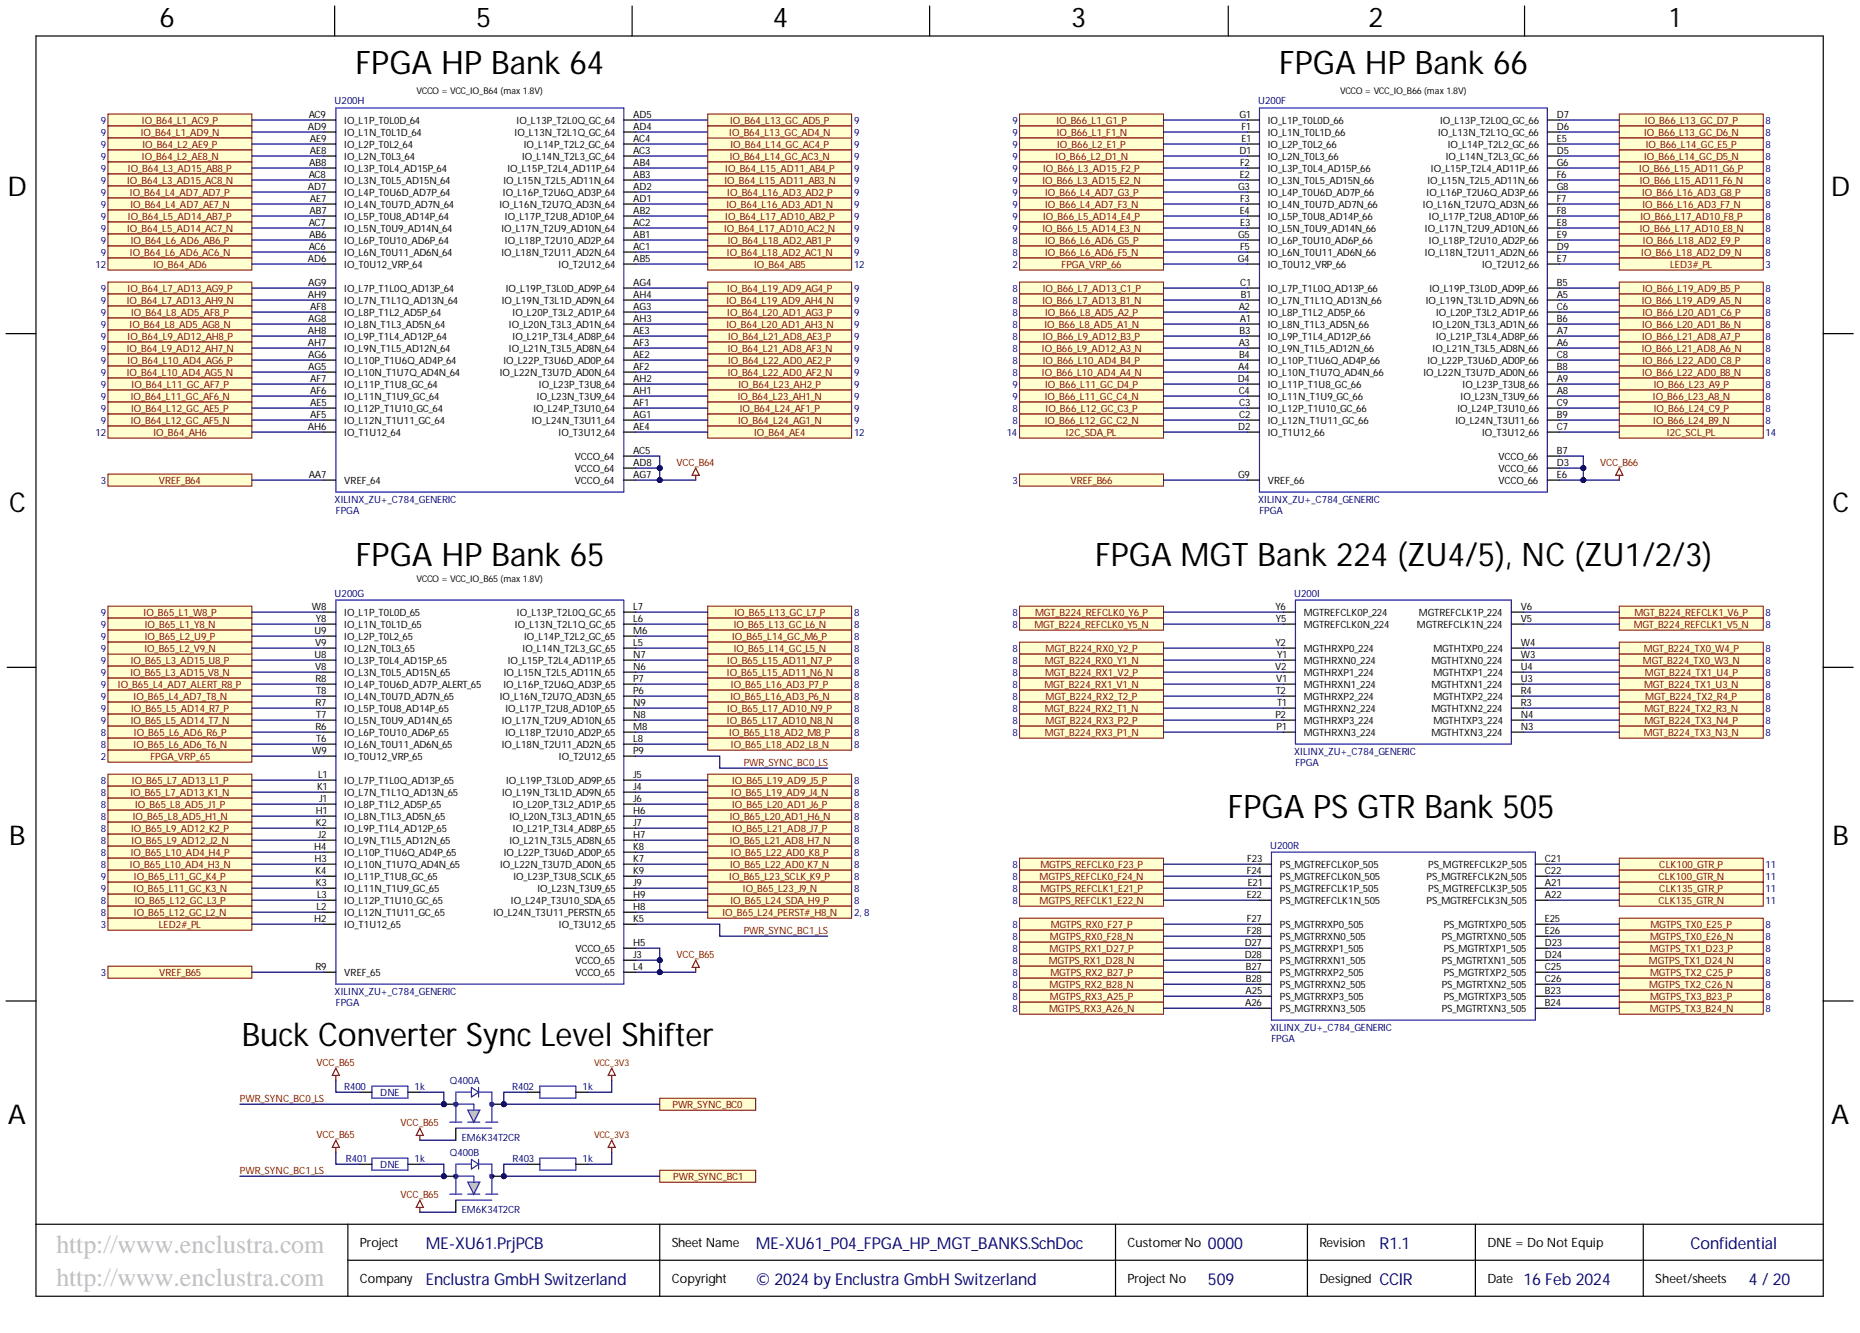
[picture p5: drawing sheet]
<svg xmlns="http://www.w3.org/2000/svg" width="393mm" height="282mm" viewBox="0 0 393 282" stroke-linecap="round" stroke-linejoin="round" font-family="sans-serif">
<defs><g id="words">
<g font-size="6.9">
<text x="75.2" y="15.6">FPGA HP Bank 64</text>
<text x="270.5" y="15.6">FPGA HP Bank 66</text>
<text x="75.3" y="119.6">FPGA HP Bank 65</text>
<text x="231.6" y="119.6">FPGA MGT Bank 224 (ZU4/5), NC (ZU1/2/3)</text>
<text x="259.7" y="172.9">FPGA PS GTR Bank 505</text>
<text x="51.2" y="221.1">Buck Converter Sync Level Shifter</text>
</g>
<g font-size="5.8">
<text x="33.7" y="5.7">6</text>
<text x="100.7" y="5.7">5</text>
<text x="163.4" y="5.7">4</text>
<text x="226.5" y="5.7">3</text>
<text x="289.4" y="5.7">2</text>
<text x="353.1" y="5.7">1</text>
<text x="1.6" y="41.5">D</text>
<text x="387.2" y="41.5">D</text>
<text x="1.9" y="108.2">C</text>
<text x="387.5" y="108.2">C</text>
<text x="1.9" y="178.8">B</text>
<text x="387.5" y="178.8">B</text>
<text x="1.7" y="237.6">A</text>
<text x="387.3" y="237.6">A</text>
</g>
<g font-size="5.5" fill="#c0c0c0">
<text x="11.9" y="265">http://www.enclustra.com</text>
<text x="11.9" y="271.9">http://www.enclustra.com</text>
</g>
<g font-size="3.5" fill="#000080">
<text x="90.1" y="264.1">ME-XU61.PrjPCB</text>
<text x="159.8" y="264.1">ME-XU61_P04_FPGA_HP_MGT_BANKS.SchDoc</text>
<text x="255.4" y="264.1">0000</text>
<text x="357.5" y="264.1">Confidential</text>
<text x="90.1" y="271.7">Enclustra GmbH Switzerland</text>
<text x="159.8" y="271.7">© 2024 by Enclustra GmbH Switzerland</text>
<text x="255.4" y="271.7">509</text>
<text x="291.7" y="271.7">CCIR</text>
<text x="322.2" y="271.7">16 Feb 2024</text>
<text x="369.8" y="271.7">4 / 20</text>
</g>
<text font-size="3.5" fill="#00007c" x="291.7" y="264.1">R1.1</text>
<g font-size="2.7">
<text x="76.1" y="263.8">Project</text>
<text x="142.1" y="263.8">Sheet Name</text>
<text x="238.4" y="263.8">Customer No</text>
<text x="279" y="263.8">Revision</text>
<text x="314.5" y="263.8">DNE = Do Not Equip</text>
<text x="76.1" y="271.4">Company</text>
<text x="142.1" y="271.4">Copyright</text>
<text x="238.4" y="271.4">Project No</text>
<text x="279" y="271.4">Designed</text>
<text x="314.5" y="271.4">Date</text>
<text x="350.1" y="271.4">Sheet/sheets</text>
</g>
<g font-size="2.1" fill="#000080">
<text x="70.8" y="22.1">U200H</text>
<text x="266.1" y="22.1">U200F</text>
<text x="21.3" y="26.2">9</text>
<text x="21.3" y="28.8">9</text>
<text x="180.6" y="26.2">9</text>
<text x="180.6" y="28.8">9</text>
<text x="214.1" y="26.2">9</text>
<text x="214.1" y="28.8">9</text>
<text x="373.4" y="26.2">8</text>
<text x="373.4" y="28.8">8</text>
<text x="21.3" y="31.3">9</text>
<text x="21.3" y="33.8">9</text>
<text x="180.6" y="31.3">9</text>
<text x="180.6" y="33.8">9</text>
<text x="214.1" y="31.3">9</text>
<text x="214.1" y="33.8">9</text>
<text x="373.4" y="31.3">8</text>
<text x="373.4" y="33.8">8</text>
<text x="21.3" y="36.4">9</text>
<text x="21.3" y="38.9">9</text>
<text x="21.3" y="41.5">9</text>
<text x="180.6" y="36.4">9</text>
<text x="180.6" y="38.9">9</text>
<text x="180.6" y="41.5">9</text>
<text x="214.1" y="36.4">9</text>
<text x="214.1" y="38.9">9</text>
<text x="214.1" y="41.5">9</text>
<text x="373.4" y="36.4">8</text>
<text x="373.4" y="38.9">8</text>
<text x="373.4" y="41.5">8</text>
<text x="21.3" y="44">9</text>
<text x="21.3" y="46.5">9</text>
<text x="180.6" y="44">9</text>
<text x="180.6" y="46.5">9</text>
<text x="214.1" y="44">9</text>
<text x="214.1" y="46.5">9</text>
<text x="373.4" y="44">8</text>
<text x="373.4" y="46.5">8</text>
<text x="21.3" y="49.1">9</text>
<text x="21.3" y="51.6">9</text>
<text x="180.6" y="49.1">9</text>
<text x="180.6" y="51.6">9</text>
<text x="214.1" y="49.1">9</text>
<text x="214.1" y="51.6">8</text>
<text x="373.4" y="49.1">8</text>
<text x="373.4" y="51.6">8</text>
<text x="20.2" y="56.7">12</text>
<text x="21.3" y="54.1">9</text>
<text x="180.6" y="54.1">9</text>
<text x="180.6" y="56.7">12</text>
<text x="214.1" y="54.1">8</text>
<text x="214.1" y="56.7">2</text>
<text x="373.4" y="54.1">8</text>
<text x="373.4" y="56.7">3</text>
<text x="21.3" y="61.8">9</text>
<text x="21.3" y="64.3">9</text>
<text x="180.6" y="61.8">9</text>
<text x="180.6" y="64.3">9</text>
<text x="214.1" y="61.8">8</text>
<text x="214.1" y="64.3">8</text>
<text x="373.4" y="61.8">8</text>
<text x="373.4" y="64.3">8</text>
<text x="21.3" y="66.8">9</text>
<text x="21.3" y="69.4">9</text>
<text x="21.3" y="71.9">9</text>
<text x="180.6" y="66.8">9</text>
<text x="180.6" y="69.4">9</text>
<text x="180.6" y="71.9">9</text>
<text x="214.1" y="66.8">8</text>
<text x="214.1" y="69.4">8</text>
<text x="214.1" y="71.9">8</text>
<text x="373.4" y="66.8">8</text>
<text x="373.4" y="69.4">8</text>
<text x="373.4" y="71.9">8</text>
<text x="21.3" y="74.4">9</text>
<text x="21.3" y="77">9</text>
<text x="180.6" y="74.4">9</text>
<text x="180.6" y="77">9</text>
<text x="214.1" y="74.4">8</text>
<text x="214.1" y="77">8</text>
<text x="373.4" y="74.4">8</text>
<text x="373.4" y="77">8</text>
<text x="21.3" y="79.5">9</text>
<text x="21.3" y="82.1">9</text>
<text x="180.6" y="79.5">9</text>
<text x="180.6" y="82.1">9</text>
<text x="214.1" y="79.5">8</text>
<text x="214.1" y="82.1">9</text>
<text x="373.4" y="79.5">8</text>
<text x="373.4" y="82.1">8</text>
<text x="21.3" y="84.6">9</text>
<text x="21.3" y="87.1">9</text>
<text x="21.3" y="89.7">9</text>
<text x="180.6" y="84.6">9</text>
<text x="180.6" y="87.1">9</text>
<text x="180.6" y="89.7">9</text>
<text x="214.1" y="84.6">9</text>
<text x="214.1" y="87.1">8</text>
<text x="214.1" y="89.7">8</text>
<text x="373.4" y="84.6">8</text>
<text x="373.4" y="87.1">8</text>
<text x="373.4" y="89.7">8</text>
<text x="20.2" y="92.2">12</text>
<text x="180.6" y="92.2">12</text>
<text x="212.9" y="92.2">14</text>
<text x="373.4" y="92.2">14</text>
<text x="21.3" y="102.4">3</text>
<text x="70.8" y="106.3">XILINX_ZU+_C784_GENERIC</text>
<text x="214.1" y="102.4">3</text>
<text x="266.1" y="106.3">XILINX_ZU+_C784_GENERIC</text>
<text x="71" y="108.6">FPGA</text>
<text x="266.3" y="108.6">FPGA</text>
<text x="21.3" y="130.3">9</text>
<text x="70.8" y="126.1">U200G</text>
<text x="180.6" y="130.3">8</text>
<text x="214.1" y="130.3">8</text>
<text x="273.7" y="126.1">U200I</text>
<text x="373.4" y="130.3">8</text>
<text x="21.3" y="132.8">9</text>
<text x="21.3" y="135.4">9</text>
<text x="21.3" y="137.9">9</text>
<text x="180.6" y="132.8">8</text>
<text x="180.6" y="135.4">8</text>
<text x="180.6" y="137.9">8</text>
<text x="214.1" y="132.8">8</text>
<text x="214.1" y="137.9">8</text>
<text x="373.4" y="132.8">8</text>
<text x="373.4" y="137.9">8</text>
<text x="21.3" y="140.4">9</text>
<text x="21.3" y="143">9</text>
<text x="180.6" y="140.4">8</text>
<text x="180.6" y="143">8</text>
<text x="214.1" y="140.4">8</text>
<text x="214.1" y="143">8</text>
<text x="373.4" y="140.4">8</text>
<text x="373.4" y="143">8</text>
<text x="21.3" y="145.5">9</text>
<text x="21.3" y="148">9</text>
<text x="180.6" y="145.5">8</text>
<text x="180.6" y="148">8</text>
<text x="214.1" y="145.5">8</text>
<text x="214.1" y="148">8</text>
<text x="373.4" y="145.5">8</text>
<text x="373.4" y="148">8</text>
<text x="21.3" y="150.6">9</text>
<text x="21.3" y="153.1">9</text>
<text x="21.3" y="155.7">8</text>
<text x="180.6" y="150.6">8</text>
<text x="180.6" y="153.1">8</text>
<text x="180.6" y="155.7">8</text>
<text x="214.1" y="150.6">8</text>
<text x="214.1" y="153.1">8</text>
<text x="214.1" y="155.7">8</text>
<text x="373.4" y="150.6">8</text>
<text x="373.4" y="153.1">8</text>
<text x="373.4" y="155.7">8</text>
<text x="21.3" y="158.2">8</text>
<text x="21.3" y="160.7">2</text>
<text x="180.6" y="158.2">8</text>
<text x="273.7" y="159.6">XILINX_ZU+_C784_GENERIC</text>
<text x="274" y="161.9">FPGA</text>
<text x="21.3" y="165.8">8</text>
<text x="180.6" y="165.8">8</text>
<text x="21.3" y="168.4">8</text>
<text x="21.3" y="170.9">8</text>
<text x="21.3" y="173.4">8</text>
<text x="180.6" y="168.4">8</text>
<text x="180.6" y="170.9">8</text>
<text x="180.6" y="173.4">8</text>
<text x="21.3" y="176">8</text>
<text x="21.3" y="178.5">8</text>
<text x="180.6" y="176">8</text>
<text x="180.6" y="178.5">8</text>
<text x="268.6" y="179.4">U200R</text>
<text x="21.3" y="181">8</text>
<text x="21.3" y="183.6">8</text>
<text x="180.6" y="181">8</text>
<text x="180.6" y="183.6">8</text>
<text x="214.1" y="183.6">8</text>
<text x="373.4" y="183.6">11</text>
<text x="21.3" y="186.1">9</text>
<text x="21.3" y="188.7">9</text>
<text x="21.3" y="191.2">8</text>
<text x="180.6" y="186.1">8</text>
<text x="180.6" y="188.7">8</text>
<text x="180.6" y="191.2">8</text>
<text x="214.1" y="186.1">8</text>
<text x="214.1" y="188.7">8</text>
<text x="214.1" y="191.2">8</text>
<text x="373.4" y="186.1">11</text>
<text x="373.4" y="188.7">11</text>
<text x="373.4" y="191.2">11</text>
<text x="21.3" y="193.7">8</text>
<text x="21.3" y="196.3">3</text>
<text x="180.6" y="193.7">2, 8</text>
<text x="214.1" y="196.3">8</text>
<text x="373.4" y="196.3">8</text>
<text x="214.1" y="198.8">8</text>
<text x="214.1" y="201.3">8</text>
<text x="214.1" y="203.9">8</text>
<text x="373.4" y="198.8">8</text>
<text x="373.4" y="201.3">8</text>
<text x="373.4" y="203.9">8</text>
<text x="21.3" y="206.4">3</text>
<text x="214.1" y="206.4">8</text>
<text x="214.1" y="209">8</text>
<text x="373.4" y="206.4">8</text>
<text x="373.4" y="209">8</text>
<text x="70.8" y="210.4">XILINX_ZU+_C784_GENERIC</text>
<text x="71" y="212.7">FPGA</text>
<text x="214.1" y="211.5">8</text>
<text x="214.1" y="214">8</text>
<text x="373.4" y="211.5">8</text>
<text x="373.4" y="214">8</text>
<text x="268.6" y="218">XILINX_ZU+_C784_GENERIC</text>
<text x="268.9" y="220.3">FPGA</text>
<text x="72.8" y="230.4">R400</text>
<text x="80.4" y="231.7">DNE</text>
<text x="87.7" y="230.4">1k</text>
<text x="95.1" y="229.2">Q400A</text>
<text x="108.3" y="230.4">R402</text>
<text x="123.2" y="230.4">1k</text>
<text x="73.1" y="245.7">R401</text>
<text x="87.7" y="245.7">1k</text>
<text x="95.1" y="244.4">Q400B</text>
<text x="97.7" y="241.4">EM6K34T2CR</text>
<text x="108.4" y="245.7">R403</text>
<text x="123.2" y="245.7">1k</text>
<text x="80.4" y="246.9">DNE</text>
<text x="97.7" y="256.6">EM6K34T2CR</text>
</g>
<g font-size="2.1" fill="#800000">
<text x="29.8" y="28.8">IO_B64_L1_AD9_N</text>
<text x="30" y="26.2">IO_B64_L1_AC9_P</text>
<text x="154.2" y="28.8">IO_B64_L13_GC_AD4_N</text>
<text x="154.4" y="26.2">IO_B64_L13_GC_AD5_P</text>
<text x="223.4" y="26.2">IO_B66_L1_G1_P</text>
<text x="223.5" y="28.8">IO_B66_L1_F1_N</text>
<text x="347.7" y="28.8">IO_B66_L13_GC_D6_N</text>
<text x="347.9" y="26.2">IO_B66_L13_GC_D7_P</text>
<text x="30" y="33.8">IO_B64_L2_AE8_N</text>
<text x="30.1" y="31.3">IO_B64_L2_AE9_P</text>
<text x="154.3" y="33.8">IO_B64_L14_GC_AC3_N</text>
<text x="154.5" y="31.3">IO_B64_L14_GC_AC4_P</text>
<text x="223.2" y="33.8">IO_B66_L2_D1_N</text>
<text x="223.6" y="31.3">IO_B66_L2_E1_P</text>
<text x="347.7" y="33.8">IO_B66_L14_GC_D5_N</text>
<text x="348" y="31.3">IO_B66_L14_GC_E5_P</text>
<text x="26.9" y="38.9">IO_B64_L3_AD15_AC8_N</text>
<text x="27.1" y="36.4">IO_B64_L3_AD15_AB8_P</text>
<text x="27.5" y="41.5">IO_B64_L4_AD7_AD7_P</text>
<text x="153.2" y="38.9">IO_B64_L15_AD11_AB3_N</text>
<text x="153.4" y="36.4">IO_B64_L15_AD11_AB4_P</text>
<text x="153.8" y="41.5">IO_B64_L16_AD3_AD2_P</text>
<text x="220.4" y="38.9">IO_B66_L3_AD15_E2_N</text>
<text x="220.6" y="36.4">IO_B66_L3_AD15_F2_P</text>
<text x="221" y="41.5">IO_B66_L4_AD7_G3_P</text>
<text x="346.7" y="36.4">IO_B66_L15_AD11_G6_P</text>
<text x="346.8" y="38.9">IO_B66_L15_AD11_F6_N</text>
<text x="347.3" y="41.5">IO_B66_L16_AD3_G8_P</text>
<text x="27.1" y="46.5">IO_B64_L5_AD14_AB7_P</text>
<text x="27.6" y="44">IO_B64_L4_AD7_AE7_N</text>
<text x="153.4" y="46.5">IO_B64_L17_AD10_AB2_P</text>
<text x="153.6" y="44">IO_B64_L16_AD3_AD1_N</text>
<text x="220.6" y="46.5">IO_B66_L5_AD14_E4_P</text>
<text x="221" y="44">IO_B66_L4_AD7_F3_N</text>
<text x="346.9" y="46.5">IO_B66_L17_AD10_F8_P</text>
<text x="347.4" y="44">IO_B66_L16_AD3_F7_N</text>
<text x="26.9" y="49.1">IO_B64_L5_AD14_AC7_N</text>
<text x="27.6" y="51.6">IO_B64_L6_AD6_AB6_P</text>
<text x="153.1" y="49.1">IO_B64_L17_AD10_AC2_N</text>
<text x="153.9" y="51.6">IO_B64_L18_AD2_AB1_P</text>
<text x="220.4" y="49.1">IO_B66_L5_AD14_E3_N</text>
<text x="221" y="51.6">IO_B66_L6_AD6_G5_P</text>
<text x="346.8" y="49.1">IO_B66_L17_AD10_E8_N</text>
<text x="347.4" y="51.6">IO_B66_L18_AD2_E9_P</text>
<text x="27.5" y="54.1">IO_B64_L6_AD6_AC6_N</text>
<text x="32.5" y="56.7">IO_B64_AD6</text>
<text x="153.7" y="54.1">IO_B64_L18_AD2_AC1_N</text>
<text x="159.5" y="56.7">IO_B64_AB5</text>
<text x="221" y="54.1">IO_B66_L6_AD6_F5_N</text>
<text x="224.5" y="56.7">FPGA_VRP_66</text>
<text x="347.1" y="54.1">IO_B66_L18_AD2_D9_N</text>
<text x="353.2" y="56.7">LED3#_PL</text>
<text x="26.8" y="64.3">IO_B64_L7_AD13_AH9_N</text>
<text x="27" y="61.8">IO_B64_L7_AD13_AG9_P</text>
<text x="153.6" y="64.3">IO_B64_L19_AD9_AH4_N</text>
<text x="153.8" y="61.8">IO_B64_L19_AD9_AG4_P</text>
<text x="220.4" y="64.3">IO_B66_L7_AD13_B1_N</text>
<text x="220.5" y="61.8">IO_B66_L7_AD13_C1_P</text>
<text x="347.2" y="64.3">IO_B66_L19_AD9_A5_N</text>
<text x="347.4" y="61.8">IO_B66_L19_AD9_B5_P</text>
<text x="27" y="71.9">IO_B64_L9_AD12_AH8_P</text>
<text x="27.4" y="69.4">IO_B64_L8_AD5_AG8_N</text>
<text x="27.7" y="66.8">IO_B64_L8_AD5_AF8_P</text>
<text x="153.6" y="69.4">IO_B64_L20_AD1_AH3_N</text>
<text x="153.8" y="66.8">IO_B64_L20_AD1_AG3_P</text>
<text x="154" y="71.9">IO_B64_L21_AD8_AE3_P</text>
<text x="220.5" y="71.9">IO_B66_L9_AD12_B3_P</text>
<text x="220.9" y="69.4">IO_B66_L8_AD5_A1_N</text>
<text x="221" y="66.8">IO_B66_L8_AD5_A2_P</text>
<text x="347.3" y="69.4">IO_B66_L20_AD1_B6_N</text>
<text x="347.3" y="71.9">IO_B66_L21_AD8_A7_P</text>
<text x="347.4" y="66.8">IO_B66_L20_AD1_C6_P</text>
<text x="26.8" y="74.4">IO_B64_L9_AD12_AH7_N</text>
<text x="27" y="77">IO_B64_L10_AD4_AG6_P</text>
<text x="153.9" y="74.4">IO_B64_L21_AD8_AF3_N</text>
<text x="154" y="77">IO_B64_L22_AD0_AE2_P</text>
<text x="220.3" y="74.4">IO_B66_L9_AD12_A3_N</text>
<text x="220.5" y="77">IO_B66_L10_AD4_B4_P</text>
<text x="347.2" y="74.4">IO_B66_L21_AD8_A6_N</text>
<text x="347.4" y="77">IO_B66_L22_AD0_C8_P</text>
<text x="26.8" y="79.5">IO_B64_L10_AD4_AG5_N</text>
<text x="27.8" y="82.1">IO_B64_L11_GC_AF7_P</text>
<text x="153.9" y="79.5">IO_B64_L22_AD0_AF2_N</text>
<text x="156.2" y="82.1">IO_B64_L23_AH2_P</text>
<text x="220.3" y="79.5">IO_B66_L10_AD4_A4_N</text>
<text x="221" y="82.1">IO_B66_L11_GC_D4_P</text>
<text x="347.3" y="79.5">IO_B66_L22_AD0_B8_N</text>
<text x="349.7" y="82.1">IO_B66_L23_A9_P</text>
<text x="27.6" y="84.6">IO_B64_L11_GC_AF6_N</text>
<text x="27.6" y="89.7">IO_B64_L12_GC_AF5_N</text>
<text x="27.7" y="87.1">IO_B64_L12_GC_AE5_P</text>
<text x="156" y="84.6">IO_B64_L23_AH1_N</text>
<text x="156.1" y="89.7">IO_B64_L24_AG1_N</text>
<text x="156.4" y="87.1">IO_B64_L24_AF1_P</text>
<text x="220.9" y="84.6">IO_B66_L11_GC_C4_N</text>
<text x="220.9" y="89.7">IO_B66_L12_GC_C2_N</text>
<text x="221.1" y="87.1">IO_B66_L12_GC_C3_P</text>
<text x="349.5" y="84.6">IO_B66_L23_A8_N</text>
<text x="349.6" y="89.7">IO_B66_L24_B9_N</text>
<text x="349.7" y="87.1">IO_B66_L24_C9_P</text>
<text x="32.5" y="92.2">IO_B64_AH6</text>
<text x="159.5" y="92.2">IO_B64_AE4</text>
<text x="225.4" y="92.2">I2C_SDA_PL</text>
<text x="352.5" y="92.2">I2C_SCL_PL</text>
<text x="143.1" y="98.5">VCC_B64</text>
<text x="338.4" y="98.5">VCC_B66</text>
<text x="33.6" y="102.4">VREF_B64</text>
<text x="226.4" y="102.4">VREF_B66</text>
<text x="30.4" y="130.3">IO_B65_L1_W8_P</text>
<text x="155.3" y="130.3">IO_B65_L13_GC_L7_P</text>
<text x="218.9" y="130.3">MGT_B224_REFCLK0_Y6_P</text>
<text x="345.7" y="130.3">MGT_B224_REFCLK1_V6_P</text>
<text x="30.5" y="137.9">IO_B65_L2_V9_N</text>
<text x="30.6" y="132.8">IO_B65_L1_Y8_N</text>
<text x="30.6" y="135.4">IO_B65_L2_U9_P</text>
<text x="154.8" y="135.4">IO_B65_L14_GC_M6_P</text>
<text x="155.2" y="132.8">IO_B65_L13_GC_L6_N</text>
<text x="155.2" y="137.9">IO_B65_L14_GC_L5_N</text>
<text x="218.7" y="132.8">MGT_B224_REFCLK0_Y5_N</text>
<text x="221.1" y="137.9">MGT_B224_RX0_Y2_P</text>
<text x="345.5" y="132.8">MGT_B224_REFCLK1_V5_N</text>
<text x="347.6" y="137.9">MGT_B224_TX0_W4_P</text>
<text x="27.6" y="143">IO_B65_L3_AD15_V8_N</text>
<text x="27.6" y="140.4">IO_B65_L3_AD15_U8_P</text>
<text x="153.7" y="143">IO_B65_L15_AD11_N6_N</text>
<text x="153.8" y="140.4">IO_B65_L15_AD11_N7_P</text>
<text x="220.9" y="140.4">MGT_B224_RX0_Y1_N</text>
<text x="221" y="143">MGT_B224_RX1_V2_P</text>
<text x="347.4" y="140.4">MGT_B224_TX0_W3_N</text>
<text x="347.9" y="143">MGT_B224_TX1_U4_P</text>
<text x="24.9" y="145.5">IO_B65_L4_AD7_ALERT_R8_P</text>
<text x="28.2" y="148">IO_B65_L4_AD7_T8_N</text>
<text x="154.5" y="148">IO_B65_L16_AD3_P6_N</text>
<text x="154.6" y="145.5">IO_B65_L16_AD3_P7_P</text>
<text x="220.9" y="145.5">MGT_B224_RX1_V1_N</text>
<text x="221.1" y="148">MGT_B224_RX2_T2_P</text>
<text x="347.7" y="145.5">MGT_B224_TX1_U3_N</text>
<text x="347.9" y="148">MGT_B224_TX2_R4_P</text>
<text x="27.6" y="153.1">IO_B65_L5_AD14_T7_N</text>
<text x="27.7" y="150.6">IO_B65_L5_AD14_R7_P</text>
<text x="28.3" y="155.7">IO_B65_L6_AD6_R6_P</text>
<text x="153.7" y="153.1">IO_B65_L17_AD10_N8_N</text>
<text x="153.8" y="150.6">IO_B65_L17_AD10_N9_P</text>
<text x="154.2" y="155.7">IO_B65_L18_AD2_M8_P</text>
<text x="220.9" y="150.6">MGT_B224_RX2_T1_N</text>
<text x="220.9" y="155.7">MGT_B224_RX3_P1_N</text>
<text x="221.1" y="153.1">MGT_B224_RX3_P2_P</text>
<text x="347.6" y="155.7">MGT_B224_TX3_N3_N</text>
<text x="347.8" y="150.6">MGT_B224_TX2_R3_N</text>
<text x="347.8" y="153.1">MGT_B224_TX3_N4_P</text>
<text x="28.2" y="158.2">IO_B65_L6_AD6_T6_N</text>
<text x="31.8" y="160.7">FPGA_VRP_65</text>
<text x="154.6" y="158.2">IO_B65_L18_AD2_L8_N</text>
<text x="157.3" y="161.9">PWR_SYNC_BC0_LS</text>
<text x="27.9" y="165.8">IO_B65_L7_AD13_L1_P</text>
<text x="154.8" y="165.8">IO_B65_L19_AD9_J5_P</text>
<text x="27.6" y="168.4">IO_B65_L7_AD13_K1_N</text>
<text x="28.1" y="173.4">IO_B65_L8_AD5_H1_N</text>
<text x="28.6" y="170.9">IO_B65_L8_AD5_J1_P</text>
<text x="154.3" y="173.4">IO_B65_L20_AD1_H6_N</text>
<text x="154.7" y="168.4">IO_B65_L19_AD9_J4_N</text>
<text x="154.8" y="170.9">IO_B65_L20_AD1_J6_P</text>
<text x="27.7" y="176">IO_B65_L9_AD12_K2_P</text>
<text x="27.8" y="178.5">IO_B65_L9_AD12_J2_N</text>
<text x="154.3" y="178.5">IO_B65_L21_AD8_H7_N</text>
<text x="154.8" y="176">IO_B65_L21_AD8_J7_P</text>
<text x="27.5" y="183.6">IO_B65_L10_AD4_H3_N</text>
<text x="27.6" y="181">IO_B65_L10_AD4_H4_P</text>
<text x="154.4" y="183.6">IO_B65_L22_AD0_K7_N</text>
<text x="154.6" y="181">IO_B65_L22_AD0_K8_P</text>
<text x="220" y="183.6">MGTPS_REFCLK0_F23_P</text>
<text x="350.9" y="183.6">CLK100_GTR_P</text>
<text x="28.2" y="188.7">IO_B65_L11_GC_K3_N</text>
<text x="28.3" y="186.1">IO_B65_L11_GC_K4_P</text>
<text x="28.5" y="191.2">IO_B65_L12_GC_L3_P</text>
<text x="154.2" y="186.1">IO_B65_L23_SCLK_K9_P</text>
<text x="154.5" y="191.2">IO_B65_L24_SDA_H9_P</text>
<text x="157.1" y="188.7">IO_B65_L23_J9_N</text>
<text x="219.8" y="186.1">MGTPS_REFCLK0_F24_N</text>
<text x="219.8" y="191.2">MGTPS_REFCLK1_E22_N</text>
<text x="220" y="188.7">MGTPS_REFCLK1_E21_P</text>
<text x="350.7" y="186.1">CLK100_GTR_N</text>
<text x="350.7" y="191.2">CLK135_GTR_N</text>
<text x="350.9" y="188.7">CLK135_GTR_P</text>
<text x="28.3" y="193.7">IO_B65_L12_GC_L2_N</text>
<text x="33.6" y="196.3">LED2#_PL</text>
<text x="152.8" y="193.7">IO_B65_L24_PERST#_H8_N</text>
<text x="157.3" y="197.5">PWR_SYNC_BC1_LS</text>
<text x="222.2" y="196.3">MGTPS_RX0_F27_P</text>
<text x="349" y="196.3">MGTPS_TX0_E25_P</text>
<text x="143.1" y="202.5">VCC_B65</text>
<text x="221.8" y="203.9">MGTPS_RX1_D28_N</text>
<text x="222" y="201.3">MGTPS_RX1_D27_P</text>
<text x="222" y="198.8">MGTPS_RX0_F28_N</text>
<text x="348.7" y="203.9">MGTPS_TX1_D24_N</text>
<text x="348.9" y="201.3">MGTPS_TX1_D23_P</text>
<text x="349" y="198.8">MGTPS_TX0_E26_N</text>
<text x="33.7" y="206.4">VREF_B65</text>
<text x="222" y="209">MGTPS_RX2_B28_N</text>
<text x="222.1" y="206.4">MGTPS_RX2_B27_P</text>
<text x="348.8" y="209">MGTPS_TX2_C26_N</text>
<text x="349" y="206.4">MGTPS_TX2_C25_P</text>
<text x="221.9" y="214">MGTPS_RX3_A26_N</text>
<text x="222" y="211.5">MGTPS_RX3_A25_P</text>
<text x="348.9" y="214">MGTPS_TX3_B24_N</text>
<text x="349" y="211.5">MGTPS_TX3_B23_P</text>
<text x="67" y="225.4">VCC_B65</text>
<text x="50.7" y="233">PWR_SYNC_BC0_LS</text>
<text x="84.7" y="238.1">VCC_B65</text>
<text x="142.2" y="234.3">PWR_SYNC_BC0</text>
<text x="67" y="240.6">VCC_B65</text>
<text x="50.7" y="248.2">PWR_SYNC_BC1_LS</text>
<text x="142.4" y="249.6">PWR_SYNC_BC1</text>
<text x="84.7" y="253.3">VCC_B65</text>
</g>
<g font-size="2.1">
<text x="65.1" y="27.4">AD9</text>
<text x="65.3" y="24.9">AC9</text>
<text x="65.5" y="29.9">AE9</text>
<text x="72.8" y="26.2">IO_L1P_T0L0D_64</text>
<text x="72.8" y="28.8">IO_L1N_T0L1D_64</text>
<text x="108.8" y="28.8">IO_L13N_T2L1Q_GC_64</text>
<text x="109.2" y="26.2">IO_L13P_T2L0Q_GC_64</text>
<text x="133.9" y="24.9">AD5</text>
<text x="133.9" y="27.4">AD4</text>
<text x="133.9" y="29.9">AC4</text>
<text x="262.1" y="24.9">G1</text>
<text x="262.5" y="27.4">F1</text>
<text x="262.5" y="29.9">E1</text>
<text x="268.1" y="26.2">IO_L1P_T0L0D_66</text>
<text x="268.1" y="28.8">IO_L1N_T0L1D_66</text>
<text x="304.1" y="28.8">IO_L13N_T2L1Q_GC_66</text>
<text x="304.6" y="26.2">IO_L13P_T2L0Q_GC_66</text>
<text x="329.3" y="24.9">D7</text>
<text x="329.3" y="27.4">D6</text>
<text x="329.3" y="29.9">E5</text>
<text x="65.4" y="35">AB8</text>
<text x="65.5" y="32.5">AE8</text>
<text x="72.8" y="31.3">IO_L2P_T0L2_64</text>
<text x="72.8" y="33.8">IO_L2N_T0L3_64</text>
<text x="110.4" y="33.8">IO_L14N_T2L3_GC_64</text>
<text x="110.8" y="31.3">IO_L14P_T2L2_GC_64</text>
<text x="133.9" y="32.5">AC3</text>
<text x="133.9" y="35">AB4</text>
<text x="262.1" y="32.5">D1</text>
<text x="262.3" y="35">F2</text>
<text x="268.1" y="31.3">IO_L2P_T0L2_66</text>
<text x="268.1" y="33.8">IO_L2N_T0L3_66</text>
<text x="305.8" y="33.8">IO_L14N_T2L3_GC_66</text>
<text x="306.2" y="31.3">IO_L14P_T2L2_GC_66</text>
<text x="329.3" y="32.5">D5</text>
<text x="329.3" y="35">G6</text>
<text x="65.1" y="40.1">AD7</text>
<text x="65.3" y="37.6">AC8</text>
<text x="72.8" y="36.4">IO_L3P_T0L4_AD15P_64</text>
<text x="72.8" y="38.9">IO_L3N_T0L5_AD15N_64</text>
<text x="72.8" y="41.5">IO_L4P_T0U6D_AD7P_64</text>
<text x="106.4" y="41.5">IO_L16P_T2U6Q_AD3P_64</text>
<text x="106.5" y="38.9">IO_L15N_T2L5_AD11N_64</text>
<text x="107.3" y="36.4">IO_L15P_T2L4_AD11P_64</text>
<text x="133.9" y="37.6">AB3</text>
<text x="133.9" y="40.1">AD2</text>
<text x="261.9" y="40.1">G3</text>
<text x="262.2" y="37.6">E2</text>
<text x="268.1" y="36.4">IO_L3P_T0L4_AD15P_66</text>
<text x="268.1" y="38.9">IO_L3N_T0L5_AD15N_66</text>
<text x="268.1" y="41.5">IO_L4P_T0U6D_AD7P_66</text>
<text x="301.7" y="41.5">IO_L16P_T2U6Q_AD3P_66</text>
<text x="301.9" y="38.9">IO_L15N_T2L5_AD11N_66</text>
<text x="302.6" y="36.4">IO_L15P_T2L4_AD11P_66</text>
<text x="329.3" y="37.6">F6</text>
<text x="329.3" y="40.1">G8</text>
<text x="65.3" y="47.7">AC7</text>
<text x="65.4" y="45.2">AB7</text>
<text x="65.5" y="42.6">AE7</text>
<text x="72.8" y="44">IO_L4N_T0U7D_AD7N_64</text>
<text x="72.8" y="46.5">IO_L5P_T0U8_AD14P_64</text>
<text x="105.6" y="44">IO_L16N_T2U7Q_AD3N_64</text>
<text x="106.8" y="46.5">IO_L17P_T2U8_AD10P_64</text>
<text x="133.9" y="42.6">AD1</text>
<text x="133.9" y="45.2">AB2</text>
<text x="133.9" y="47.7">AC2</text>
<text x="262.2" y="45.2">E4</text>
<text x="262.3" y="42.6">F3</text>
<text x="262.3" y="47.7">E3</text>
<text x="268.1" y="44">IO_L4N_T0U7D_AD7N_66</text>
<text x="268.1" y="46.5">IO_L5P_T0U8_AD14P_66</text>
<text x="300.9" y="44">IO_L16N_T2U7Q_AD3N_66</text>
<text x="302.2" y="46.5">IO_L17P_T2U8_AD10P_66</text>
<text x="329.3" y="42.6">F7</text>
<text x="329.3" y="45.2">F8</text>
<text x="329.3" y="47.7">E8</text>
<text x="65.3" y="52.8">AC6</text>
<text x="65.4" y="50.3">AB6</text>
<text x="72.8" y="49.1">IO_L5N_T0U9_AD14N_64</text>
<text x="72.8" y="51.6">IO_L6P_T0U10_AD6P_64</text>
<text x="106" y="49.1">IO_L17N_T2U9_AD10N_64</text>
<text x="106.8" y="51.6">IO_L18P_T2U10_AD2P_64</text>
<text x="133.9" y="50.3">AB1</text>
<text x="133.9" y="52.8">AC1</text>
<text x="261.9" y="50.3">G5</text>
<text x="262.3" y="52.8">F5</text>
<text x="268.1" y="49.1">IO_L5N_T0U9_AD14N_66</text>
<text x="268.1" y="51.6">IO_L6P_T0U10_AD6P_66</text>
<text x="301.4" y="49.1">IO_L17N_T2U9_AD10N_66</text>
<text x="302.2" y="51.6">IO_L18P_T2U10_AD2P_66</text>
<text x="329.3" y="50.3">E9</text>
<text x="329.3" y="52.8">D9</text>
<text x="65.1" y="55.3">AD6</text>
<text x="72.8" y="54.1">IO_L6N_T0U11_AD6N_64</text>
<text x="72.8" y="56.7">IO_T0U12_VRP_64</text>
<text x="106" y="54.1">IO_L18N_T2U11_AD2N_64</text>
<text x="118.1" y="56.7">IO_T2U12_64</text>
<text x="133.9" y="55.3">AB5</text>
<text x="261.8" y="55.3">G4</text>
<text x="268.1" y="54.1">IO_L6N_T0U11_AD6N_66</text>
<text x="268.1" y="56.7">IO_T0U12_VRP_66</text>
<text x="301.4" y="54.1">IO_L18N_T2U11_AD2N_66</text>
<text x="313.4" y="56.7">IO_T2U12_66</text>
<text x="329.3" y="55.3">E7</text>
<text x="65.1" y="62.9">AH9</text>
<text x="65.2" y="60.4">AG9</text>
<text x="65.6" y="65.5">AF8</text>
<text x="72.8" y="61.8">IO_L7P_T1L0Q_AD13P_64</text>
<text x="72.8" y="64.3">IO_L7N_T1L1Q_AD13N_64</text>
<text x="106.1" y="64.3">IO_L19N_T3L1D_AD9N_64</text>
<text x="107" y="61.8">IO_L19P_T3L0D_AD9P_64</text>
<text x="133.9" y="60.4">AG4</text>
<text x="133.9" y="62.9">AH4</text>
<text x="133.9" y="65.5">AG3</text>
<text x="262" y="65.5">A2</text>
<text x="262.3" y="60.4">C1</text>
<text x="262.4" y="62.9">B1</text>
<text x="268.1" y="61.8">IO_L7P_T1L0Q_AD13P_66</text>
<text x="268.1" y="64.3">IO_L7N_T1L1Q_AD13N_66</text>
<text x="301.5" y="64.3">IO_L19N_T3L1D_AD9N_66</text>
<text x="302.3" y="61.8">IO_L19P_T3L0D_AD9P_66</text>
<text x="329.3" y="60.4">B5</text>
<text x="329.3" y="62.9">A5</text>
<text x="329.3" y="65.5">C6</text>
<text x="65.1" y="70.6">AH8</text>
<text x="65.2" y="68">AG8</text>
<text x="72.8" y="66.8">IO_L8P_T1L2_AD5P_64</text>
<text x="72.8" y="69.4">IO_L8N_T1L3_AD5N_64</text>
<text x="72.8" y="71.9">IO_L9P_T1L4_AD12P_64</text>
<text x="107.6" y="69.4">IO_L20N_T3L3_AD1N_64</text>
<text x="108.4" y="66.8">IO_L20P_T3L2_AD1P_64</text>
<text x="108.4" y="71.9">IO_L21P_T3L4_AD8P_64</text>
<text x="133.9" y="68">AH3</text>
<text x="133.9" y="70.6">AE3</text>
<text x="262.1" y="70.6">B3</text>
<text x="262.2" y="68">A1</text>
<text x="268.1" y="66.8">IO_L8P_T1L2_AD5P_66</text>
<text x="268.1" y="69.4">IO_L8N_T1L3_AD5N_66</text>
<text x="268.1" y="71.9">IO_L9P_T1L4_AD12P_66</text>
<text x="303" y="69.4">IO_L20N_T3L3_AD1N_66</text>
<text x="303.7" y="66.8">IO_L20P_T3L2_AD1P_66</text>
<text x="303.7" y="71.9">IO_L21P_T3L4_AD8P_66</text>
<text x="329.3" y="68">B6</text>
<text x="329.3" y="70.6">A7</text>
<text x="65.1" y="73.1">AH7</text>
<text x="65.2" y="75.6">AG6</text>
<text x="72.8" y="74.4">IO_L9N_T1L5_AD12N_64</text>
<text x="72.8" y="77">IO_L10P_T1U6Q_AD4P_64</text>
<text x="106.5" y="77">IO_L22P_T3U6D_AD0P_64</text>
<text x="107.6" y="74.4">IO_L21N_T3L5_AD8N_64</text>
<text x="133.9" y="73.1">AF3</text>
<text x="133.9" y="75.6">AE2</text>
<text x="262" y="73.1">A3</text>
<text x="262" y="75.6">B4</text>
<text x="268.1" y="74.4">IO_L9N_T1L5_AD12N_66</text>
<text x="268.1" y="77">IO_L10P_T1U6Q_AD4P_66</text>
<text x="301.9" y="77">IO_L22P_T3U6D_AD0P_66</text>
<text x="303" y="74.4">IO_L21N_T3L5_AD8N_66</text>
<text x="329.3" y="73.1">A6</text>
<text x="329.3" y="75.6">C8</text>
<text x="65.2" y="78.2">AG5</text>
<text x="65.6" y="80.7">AF7</text>
<text x="65.6" y="83.2">AF6</text>
<text x="72.8" y="79.5">IO_L10N_T1U7Q_AD4N_64</text>
<text x="72.8" y="82.1">IO_L11P_T1U8_GC_64</text>
<text x="105.7" y="79.5">IO_L22N_T3U7D_AD0N_64</text>
<text x="114" y="82.1">IO_L23P_T3U8_64</text>
<text x="133.9" y="78.2">AF2</text>
<text x="133.9" y="80.7">AH2</text>
<text x="133.9" y="83.2">AH1</text>
<text x="261.8" y="80.7">D4</text>
<text x="261.9" y="78.2">A4</text>
<text x="262" y="83.2">C4</text>
<text x="268.1" y="79.5">IO_L10N_T1U7Q_AD4N_66</text>
<text x="268.1" y="82.1">IO_L11P_T1U8_GC_66</text>
<text x="301" y="79.5">IO_L22N_T3U7D_AD0N_66</text>
<text x="309.3" y="82.1">IO_L23P_T3U8_66</text>
<text x="329.3" y="78.2">B8</text>
<text x="329.3" y="80.7">A9</text>
<text x="329.3" y="83.2">A8</text>
<text x="65.6" y="85.8">AE5</text>
<text x="65.6" y="88.3">AF5</text>
<text x="72.8" y="84.6">IO_L11N_T1U9_GC_64</text>
<text x="72.8" y="87.1">IO_L12P_T1U10_GC_64</text>
<text x="72.8" y="89.7">IO_L12N_T1U11_GC_64</text>
<text x="112.5" y="89.7">IO_L24N_T3U11_64</text>
<text x="112.8" y="87.1">IO_L24P_T3U10_64</text>
<text x="113.6" y="84.6">IO_L23N_T3U9_64</text>
<text x="133.9" y="85.8">AF1</text>
<text x="133.9" y="88.3">AG1</text>
<text x="262" y="85.8">C3</text>
<text x="262" y="88.3">C2</text>
<text x="268.1" y="84.6">IO_L11N_T1U9_GC_66</text>
<text x="268.1" y="87.1">IO_L12P_T1U10_GC_66</text>
<text x="268.1" y="89.7">IO_L12N_T1U11_GC_66</text>
<text x="307.8" y="89.7">IO_L24N_T3U11_66</text>
<text x="308.2" y="87.1">IO_L24P_T3U10_66</text>
<text x="308.9" y="84.6">IO_L23N_T3U9_66</text>
<text x="329.3" y="85.8">C9</text>
<text x="329.3" y="88.3">B9</text>
<text x="65.1" y="90.9">AH6</text>
<text x="72.8" y="92.2">IO_T1U12_64</text>
<text x="118.1" y="92.2">IO_T3U12_64</text>
<text x="133.9" y="90.9">AE4</text>
<text x="133.9" y="95.9">AC5</text>
<text x="261.9" y="90.9">D2</text>
<text x="268.1" y="92.2">IO_T1U12_66</text>
<text x="313.4" y="92.2">IO_T3U12_66</text>
<text x="329.3" y="90.9">C7</text>
<text x="329.3" y="95.9">B7</text>
<text x="65.3" y="101">AA7</text>
<text x="121.6" y="97.3">VCCO_64</text>
<text x="121.6" y="99.8">VCCO_64</text>
<text x="133.9" y="98.5">AD8</text>
<text x="133.9" y="101">AG7</text>
<text x="261.9" y="101">G9</text>
<text x="316.9" y="97.3">VCCO_66</text>
<text x="316.9" y="99.8">VCCO_66</text>
<text x="329.3" y="98.5">D3</text>
<text x="329.3" y="101">E6</text>
<text x="72.8" y="102.4">VREF_64</text>
<text x="121.6" y="102.4">VCCO_64</text>
<text x="268.1" y="102.4">VREF_66</text>
<text x="316.9" y="102.4">VCCO_66</text>
<text x="66" y="128.9">W8</text>
<text x="66.8" y="131.5">Y8</text>
<text x="72.8" y="130.3">IO_L1P_T0L0D_65</text>
<text x="109.3" y="130.3">IO_L13P_T2L0Q_GC_65</text>
<text x="133.9" y="128.9">L7</text>
<text x="133.9" y="131.5">L6</text>
<text x="269.7" y="128.9">Y6</text>
<text x="269.8" y="131.5">Y5</text>
<text x="275.7" y="130.3">MGTREFCLK0P_224</text>
<text x="300.1" y="130.3">MGTREFCLK1P_224</text>
<text x="321.6" y="128.9">V6</text>
<text x="321.6" y="131.5">V5</text>
<text x="66.5" y="134">U9</text>
<text x="66.6" y="136.5">V9</text>
<text x="72.8" y="132.8">IO_L1N_T0L1D_65</text>
<text x="72.8" y="135.4">IO_L2P_T0L2_65</text>
<text x="72.8" y="137.9">IO_L2N_T0L3_65</text>
<text x="108.9" y="132.8">IO_L13N_T2L1Q_GC_65</text>
<text x="110.5" y="137.9">IO_L14N_T2L3_GC_65</text>
<text x="110.9" y="135.4">IO_L14P_T2L2_GC_65</text>
<text x="133.9" y="134">M6</text>
<text x="133.9" y="136.5">L5</text>
<text x="269.7" y="136.5">Y2</text>
<text x="275.7" y="132.8">MGTREFCLK0N_224</text>
<text x="275.7" y="137.9">MGTHRXP0_224</text>
<text x="299.7" y="132.8">MGTREFCLK1N_224</text>
<text x="303.1" y="137.9">MGTHTXP0_224</text>
<text x="321.6" y="136.5">W4</text>
<text x="66.5" y="139.1">U8</text>
<text x="66.6" y="141.6">V8</text>
<text x="72.8" y="140.4">IO_L3P_T0L4_AD15P_65</text>
<text x="72.8" y="143">IO_L3N_T0L5_AD15N_65</text>
<text x="106.5" y="143">IO_L15N_T2L5_AD11N_65</text>
<text x="107.4" y="140.4">IO_L15P_T2L4_AD11P_65</text>
<text x="133.9" y="139.1">N7</text>
<text x="133.9" y="141.6">N6</text>
<text x="269.6" y="141.6">V2</text>
<text x="270.1" y="139.1">Y1</text>
<text x="275.7" y="140.4">MGTHRXN0_224</text>
<text x="275.7" y="143">MGTHRXP1_224</text>
<text x="302.7" y="140.4">MGTHTXN0_224</text>
<text x="303.1" y="143">MGTHTXP1_224</text>
<text x="321.6" y="139.1">W3</text>
<text x="321.6" y="141.6">U4</text>
<text x="66.7" y="144.2">R8</text>
<text x="66.7" y="149.2">R7</text>
<text x="66.9" y="146.7">T8</text>
<text x="72.8" y="145.5">IO_L4P_T0U6D_AD7P_ALERT_65</text>
<text x="72.8" y="148">IO_L4N_T0U7D_AD7N_65</text>
<text x="105.7" y="148">IO_L16N_T2U7Q_AD3N_65</text>
<text x="106.5" y="145.5">IO_L16P_T2U6Q_AD3P_65</text>
<text x="133.9" y="144.2">P7</text>
<text x="133.9" y="146.7">P6</text>
<text x="133.9" y="149.2">N9</text>
<text x="269.8" y="146.7">T2</text>
<text x="269.9" y="144.2">V1</text>
<text x="270.1" y="149.2">T1</text>
<text x="275.7" y="145.5">MGTHRXN1_224</text>
<text x="275.7" y="148">MGTHRXP2_224</text>
<text x="302.7" y="145.5">MGTHTXN1_224</text>
<text x="303.1" y="148">MGTHTXP2_224</text>
<text x="321.6" y="144.2">U3</text>
<text x="321.6" y="146.7">R4</text>
<text x="321.6" y="149.2">R3</text>
<text x="66.7" y="154.3">R6</text>
<text x="66.9" y="151.8">T7</text>
<text x="72.8" y="150.6">IO_L5P_T0U8_AD14P_65</text>
<text x="72.8" y="153.1">IO_L5N_T0U9_AD14N_65</text>
<text x="72.8" y="155.7">IO_L6P_T0U10_AD6P_65</text>
<text x="106.1" y="153.1">IO_L17N_T2U9_AD10N_65</text>
<text x="106.9" y="150.6">IO_L17P_T2U8_AD10P_65</text>
<text x="106.9" y="155.7">IO_L18P_T2U10_AD2P_65</text>
<text x="133.9" y="151.8">N8</text>
<text x="133.9" y="154.3">M8</text>
<text x="269.7" y="151.8">P2</text>
<text x="270" y="154.3">P1</text>
<text x="275.7" y="150.6">MGTHRXN2_224</text>
<text x="275.7" y="153.1">MGTHRXP3_224</text>
<text x="275.7" y="155.7">MGTHRXN3_224</text>
<text x="302.7" y="150.6">MGTHTXN2_224</text>
<text x="302.7" y="155.7">MGTHTXN3_224</text>
<text x="303.1" y="153.1">MGTHTXP3_224</text>
<text x="321.6" y="151.8">N4</text>
<text x="321.6" y="154.3">N3</text>
<text x="66" y="159.4">W9</text>
<text x="66.9" y="156.8">T6</text>
<text x="72.8" y="158.2">IO_L6N_T0U11_AD6N_65</text>
<text x="72.8" y="160.7">IO_T0U12_VRP_65</text>
<text x="106.1" y="158.2">IO_L18N_T2U11_AD2N_65</text>
<text x="118.2" y="160.7">IO_T2U12_65</text>
<text x="133.9" y="156.8">L8</text>
<text x="133.9" y="159.4">P9</text>
<text x="67.1" y="167">K1</text>
<text x="67.3" y="164.5">L1</text>
<text x="72.8" y="165.8">IO_L7P_T1L0Q_AD13P_65</text>
<text x="107" y="165.8">IO_L19P_T3L0D_AD9P_65</text>
<text x="133.9" y="164.5">J5</text>
<text x="133.9" y="167">J4</text>
<text x="66.8" y="172.1">H1</text>
<text x="67.5" y="169.5">J1</text>
<text x="72.8" y="168.4">IO_L7N_T1L1Q_AD13N_65</text>
<text x="72.8" y="170.9">IO_L8P_T1L2_AD5P_65</text>
<text x="72.8" y="173.4">IO_L8N_T1L3_AD5N_65</text>
<text x="106.2" y="168.4">IO_L19N_T3L1D_AD9N_65</text>
<text x="107.7" y="173.4">IO_L20N_T3L3_AD1N_65</text>
<text x="108.5" y="170.9">IO_L20P_T3L2_AD1P_65</text>
<text x="133.9" y="169.5">J6</text>
<text x="133.9" y="172.1">H6</text>
<text x="66.5" y="179.7">H4</text>
<text x="66.8" y="174.6">K2</text>
<text x="67.2" y="177.1">J2</text>
<text x="72.8" y="176">IO_L9P_T1L4_AD12P_65</text>
<text x="72.8" y="178.5">IO_L9N_T1L5_AD12N_65</text>
<text x="107.7" y="178.5">IO_L21N_T3L5_AD8N_65</text>
<text x="108.5" y="176">IO_L21P_T3L4_AD8P_65</text>
<text x="133.9" y="174.6">J7</text>
<text x="133.9" y="177.1">H7</text>
<text x="133.9" y="179.7">K8</text>
<text x="66.5" y="182.2">H3</text>
<text x="66.7" y="184.8">K4</text>
<text x="72.8" y="181">IO_L10P_T1U6Q_AD4P_65</text>
<text x="72.8" y="183.6">IO_L10N_T1U7Q_AD4N_65</text>
<text x="105.8" y="183.6">IO_L22N_T3U7D_AD0N_65</text>
<text x="106.5" y="181">IO_L22P_T3U6D_AD0P_65</text>
<text x="133.9" y="182.2">K7</text>
<text x="133.9" y="184.8">K9</text>
<text x="263.6" y="184.8">F24</text>
<text x="263.7" y="182.2">F23</text>
<text x="270.7" y="183.6">PS_MGTREFCLK0P_505</text>
<text x="302" y="183.6">PS_MGTREFCLK2P_505</text>
<text x="326.7" y="182.2">C21</text>
<text x="326.7" y="184.8">C22</text>
<text x="66.8" y="187.3">K3</text>
<text x="67.1" y="189.8">L3</text>
<text x="72.8" y="186.1">IO_L11P_T1U8_GC_65</text>
<text x="72.8" y="188.7">IO_L11N_T1U9_GC_65</text>
<text x="72.8" y="191.2">IO_L12P_T1U10_GC_65</text>
<text x="108.1" y="191.2">IO_L24P_T3U10_SDA_65</text>
<text x="108.6" y="186.1">IO_L23P_T3U8_SCLK_65</text>
<text x="113.6" y="188.7">IO_L23N_T3U9_65</text>
<text x="133.9" y="187.3">J9</text>
<text x="133.9" y="189.8">H9</text>
<text x="263.6" y="189.8">E22</text>
<text x="263.9" y="187.3">E21</text>
<text x="270.7" y="186.1">PS_MGTREFCLK0N_505</text>
<text x="270.7" y="188.7">PS_MGTREFCLK1P_505</text>
<text x="270.7" y="191.2">PS_MGTREFCLK1N_505</text>
<text x="301.7" y="186.1">PS_MGTREFCLK2N_505</text>
<text x="301.7" y="191.2">PS_MGTREFCLK3N_505</text>
<text x="302" y="188.7">PS_MGTREFCLK3P_505</text>
<text x="326.7" y="187.3">A21</text>
<text x="326.7" y="189.8">A22</text>
<text x="66.5" y="194.9">H2</text>
<text x="67" y="192.4">L2</text>
<text x="72.8" y="193.7">IO_L12N_T1U11_GC_65</text>
<text x="72.8" y="196.3">IO_T1U12_65</text>
<text x="104.3" y="193.7">IO_L24N_T3U11_PERSTN_65</text>
<text x="118.2" y="196.3">IO_T3U12_65</text>
<text x="133.9" y="192.4">H8</text>
<text x="133.9" y="194.9">K5</text>
<text x="263.6" y="194.9">F27</text>
<text x="263.6" y="197.5">F28</text>
<text x="270.7" y="196.3">PS_MGTRRXP0_505</text>
<text x="305.3" y="196.3">PS_MGTRTXP0_505</text>
<text x="326.7" y="194.9">E25</text>
<text x="326.7" y="197.5">E26</text>
<text x="121.7" y="201.3">VCCO_65</text>
<text x="121.7" y="203.9">VCCO_65</text>
<text x="133.9" y="200">H5</text>
<text x="133.9" y="202.5">J3</text>
<text x="263.2" y="200">D27</text>
<text x="263.2" y="202.5">D28</text>
<text x="270.7" y="198.8">PS_MGTRRXN0_505</text>
<text x="270.7" y="201.3">PS_MGTRRXP1_505</text>
<text x="270.7" y="203.9">PS_MGTRRXN1_505</text>
<text x="304.9" y="198.8">PS_MGTRTXN0_505</text>
<text x="304.9" y="203.9">PS_MGTRTXN1_505</text>
<text x="305.3" y="201.3">PS_MGTRTXP1_505</text>
<text x="326.7" y="200">D23</text>
<text x="326.7" y="202.5">D24</text>
<text x="66.7" y="205.1">R9</text>
<text x="72.8" y="206.4">VREF_65</text>
<text x="121.7" y="206.4">VCCO_65</text>
<text x="133.9" y="205.1">L4</text>
<text x="263.5" y="205.1">B27</text>
<text x="263.5" y="207.6">B28</text>
<text x="270.7" y="206.4">PS_MGTRRXP2_505</text>
<text x="270.7" y="209">PS_MGTRRXN2_505</text>
<text x="304.9" y="209">PS_MGTRTXN2_505</text>
<text x="305.3" y="206.4">PS_MGTRTXP2_505</text>
<text x="326.7" y="205.1">C25</text>
<text x="326.7" y="207.6">C26</text>
<text x="263.3" y="212.7">A26</text>
<text x="263.4" y="210.1">A25</text>
<text x="270.7" y="211.5">PS_MGTRRXP3_505</text>
<text x="270.7" y="214">PS_MGTRRXN3_505</text>
<text x="304.9" y="214">PS_MGTRTXN3_505</text>
<text x="305.3" y="211.5">PS_MGTRTXP3_505</text>
<text x="326.7" y="210.1">B23</text>
<text x="326.7" y="212.7">B24</text>
</g>
<g font-size="1.9">
<text x="88.1" y="19.8">VCCO = VCC_IO_B64 (max 1.8V)</text>
<text x="283.4" y="19.8">VCCO = VCC_IO_B66 (max 1.8V)</text>
<text x="88.1" y="123.1">VCCO = VCC_IO_B65 (max 1.8V)</text>
</g>
<g font-size="1.9" fill="#800000">
<text x="125.6" y="225.4">VCC_3V3</text>
<text x="125.6" y="240.6">VCC_3V3</text>
</g>
</g></defs>
<g fill="none" stroke="#000" stroke-width=".25">
<path d="M7.6 7.6h378v266.5h-378zM70.8 1.3v6.3M133.7 1.3v6.3M196.6 1.3v6.3M259.8 1.3v6.3M322.4 1.3v6.3M1.3 70.6h6.3M385.6 70.6h6.3M1.5 141.1h6.1M385.6 141.1h6.3M1.3 211.7h6.3M385.6 211.7h6.3"/>
<path d="M7.6 258.9h378M73.6 258.9v15.2M139.5 258.9v15.2M235.9 258.9v15.2M276.5 258.9v15.2M312 258.9v15.2M347.5 258.9v15.2M73.6 266.5h312"/>
</g>
<path d="M215.6 24.1h30.5v2.5h-30.5z" fill-rule="evenodd" fill="#ffffd0"/>
<path d="M215.6 24.1h30.5v2.5h-30.5z" fill="none" stroke="#800000" stroke-width=".21"/>
<path d="M215.6 26.6h30.5v2.6h-30.5z" fill-rule="evenodd" fill="#ffffd0"/>
<path d="M215.6 26.6h30.5v2.6h-30.5z" fill="none" stroke="#800000" stroke-width=".21"/>
<path d="M215.6 29.2h30.5v2.5h-30.5z" fill-rule="evenodd" fill="#ffffd0"/>
<path d="M215.6 29.2h30.5v2.5h-30.5z" fill="none" stroke="#800000" stroke-width=".21"/>
<path d="M215.6 31.7h30.5v2.6h-30.5z" fill-rule="evenodd" fill="#ffffd0"/>
<path d="M215.6 31.7h30.5v2.6h-30.5z" fill="none" stroke="#800000" stroke-width=".21"/>
<path d="M215.6 34.3h30.5v2.5h-30.5z" fill-rule="evenodd" fill="#ffffd0"/>
<path d="M215.6 34.3h30.5v2.5h-30.5z" fill="none" stroke="#800000" stroke-width=".21"/>
<path d="M215.6 36.8h30.5v2.5h-30.5z" fill-rule="evenodd" fill="#ffffd0"/>
<path d="M215.6 36.8h30.5v2.5h-30.5z" fill="none" stroke="#800000" stroke-width=".21"/>
<path d="M215.6 39.3h30.5v2.6h-30.5z" fill-rule="evenodd" fill="#ffffd0"/>
<path d="M215.6 39.3h30.5v2.6h-30.5z" fill="none" stroke="#800000" stroke-width=".21"/>
<path d="M215.6 41.9h30.5v2.5h-30.5z" fill-rule="evenodd" fill="#ffffd0"/>
<path d="M215.6 41.9h30.5v2.5h-30.5z" fill="none" stroke="#800000" stroke-width=".21"/>
<path d="M215.6 44.4h30.5v2.6h-30.5z" fill-rule="evenodd" fill="#ffffd0"/>
<path d="M215.6 44.4h30.5v2.6h-30.5z" fill="none" stroke="#800000" stroke-width=".21"/>
<path d="M215.6 47h30.5v2.5h-30.5z" fill-rule="evenodd" fill="#ffffd0"/>
<path d="M215.6 47h30.5v2.5h-30.5z" fill="none" stroke="#800000" stroke-width=".21"/>
<path d="M215.6 49.5h30.5v2.5h-30.5z" fill-rule="evenodd" fill="#ffffd0"/>
<path d="M215.6 49.5h30.5v2.5h-30.5z" fill="none" stroke="#800000" stroke-width=".21"/>
<path d="M215.6 52h30.5v2.6h-30.5z" fill-rule="evenodd" fill="#ffffd0"/>
<path d="M215.6 52h30.5v2.6h-30.5z" fill="none" stroke="#800000" stroke-width=".21"/>
<path d="M215.6 59.6h30.5v2.6h-30.5z" fill-rule="evenodd" fill="#ffffd0"/>
<path d="M215.6 59.6h30.5v2.6h-30.5z" fill="none" stroke="#800000" stroke-width=".21"/>
<path d="M215.6 62.2h30.5v2.5h-30.5z" fill-rule="evenodd" fill="#ffffd0"/>
<path d="M215.6 62.2h30.5v2.5h-30.5z" fill="none" stroke="#800000" stroke-width=".21"/>
<path d="M215.6 64.7h30.5v2.6h-30.5z" fill-rule="evenodd" fill="#ffffd0"/>
<path d="M215.6 64.7h30.5v2.6h-30.5z" fill="none" stroke="#800000" stroke-width=".21"/>
<path d="M215.6 67.3h30.5v2.5h-30.5z" fill-rule="evenodd" fill="#ffffd0"/>
<path d="M215.6 67.3h30.5v2.5h-30.5z" fill="none" stroke="#800000" stroke-width=".21"/>
<path d="M215.6 69.8h30.5v2.5h-30.5z" fill-rule="evenodd" fill="#ffffd0"/>
<path d="M215.6 69.8h30.5v2.5h-30.5z" fill="none" stroke="#800000" stroke-width=".21"/>
<path d="M215.6 72.3h30.5v2.6h-30.5z" fill-rule="evenodd" fill="#ffffd0"/>
<path d="M215.6 72.3h30.5v2.6h-30.5z" fill="none" stroke="#800000" stroke-width=".21"/>
<path d="M215.6 74.9h30.5v2.5h-30.5z" fill-rule="evenodd" fill="#ffffd0"/>
<path d="M215.6 74.9h30.5v2.5h-30.5z" fill="none" stroke="#800000" stroke-width=".21"/>
<path d="M215.6 77.4h30.5v2.5h-30.5z" fill-rule="evenodd" fill="#ffffd0"/>
<path d="M215.6 77.4h30.5v2.5h-30.5z" fill="none" stroke="#800000" stroke-width=".21"/>
<path d="M215.6 79.9h30.5v2.6h-30.5z" fill-rule="evenodd" fill="#ffffd0"/>
<path d="M215.6 79.9h30.5v2.6h-30.5z" fill="none" stroke="#800000" stroke-width=".21"/>
<path d="M215.6 82.5h30.5v2.5h-30.5z" fill-rule="evenodd" fill="#ffffd0"/>
<path d="M215.6 82.5h30.5v2.5h-30.5z" fill="none" stroke="#800000" stroke-width=".21"/>
<path d="M215.6 85h30.5v2.6h-30.5z" fill-rule="evenodd" fill="#ffffd0"/>
<path d="M215.6 85h30.5v2.6h-30.5z" fill="none" stroke="#800000" stroke-width=".21"/>
<path d="M215.6 87.6h30.5v2.5h-30.5z" fill-rule="evenodd" fill="#ffffd0"/>
<path d="M215.6 87.6h30.5v2.5h-30.5z" fill="none" stroke="#800000" stroke-width=".21"/>
<path d="M342.4 24.1h30.5v2.5h-30.5z" fill-rule="evenodd" fill="#ffffd0"/>
<path d="M342.4 24.1h30.5v2.5h-30.5z" fill="none" stroke="#800000" stroke-width=".21"/>
<path d="M342.4 26.6h30.5v2.6h-30.5z" fill-rule="evenodd" fill="#ffffd0"/>
<path d="M342.4 26.6h30.5v2.6h-30.5z" fill="none" stroke="#800000" stroke-width=".21"/>
<path d="M342.4 29.2h30.5v2.5h-30.5z" fill-rule="evenodd" fill="#ffffd0"/>
<path d="M342.4 29.2h30.5v2.5h-30.5z" fill="none" stroke="#800000" stroke-width=".21"/>
<path d="M342.4 31.7h30.5v2.6h-30.5z" fill-rule="evenodd" fill="#ffffd0"/>
<path d="M342.4 31.7h30.5v2.6h-30.5z" fill="none" stroke="#800000" stroke-width=".21"/>
<path d="M342.4 34.3h30.5v2.5h-30.5z" fill-rule="evenodd" fill="#ffffd0"/>
<path d="M342.4 34.3h30.5v2.5h-30.5z" fill="none" stroke="#800000" stroke-width=".21"/>
<path d="M342.4 36.8h30.5v2.5h-30.5z" fill-rule="evenodd" fill="#ffffd0"/>
<path d="M342.4 36.8h30.5v2.5h-30.5z" fill="none" stroke="#800000" stroke-width=".21"/>
<path d="M342.4 39.3h30.5v2.6h-30.5z" fill-rule="evenodd" fill="#ffffd0"/>
<path d="M342.4 39.3h30.5v2.6h-30.5z" fill="none" stroke="#800000" stroke-width=".21"/>
<path d="M342.4 41.9h30.5v2.5h-30.5z" fill-rule="evenodd" fill="#ffffd0"/>
<path d="M342.4 41.9h30.5v2.5h-30.5z" fill="none" stroke="#800000" stroke-width=".21"/>
<path d="M342.4 44.4h30.5v2.6h-30.5z" fill-rule="evenodd" fill="#ffffd0"/>
<path d="M342.4 44.4h30.5v2.6h-30.5z" fill="none" stroke="#800000" stroke-width=".21"/>
<path d="M342.4 47h30.5v2.5h-30.5z" fill-rule="evenodd" fill="#ffffd0"/>
<path d="M342.4 47h30.5v2.5h-30.5z" fill="none" stroke="#800000" stroke-width=".21"/>
<path d="M342.4 49.5h30.5v2.5h-30.5z" fill-rule="evenodd" fill="#ffffd0"/>
<path d="M342.4 49.5h30.5v2.5h-30.5z" fill="none" stroke="#800000" stroke-width=".21"/>
<path d="M342.4 52h30.5v2.6h-30.5z" fill-rule="evenodd" fill="#ffffd0"/>
<path d="M342.4 52h30.5v2.6h-30.5z" fill="none" stroke="#800000" stroke-width=".21"/>
<path d="M342.4 59.6h30.5v2.6h-30.5z" fill-rule="evenodd" fill="#ffffd0"/>
<path d="M342.4 59.6h30.5v2.6h-30.5z" fill="none" stroke="#800000" stroke-width=".21"/>
<path d="M342.4 62.2h30.5v2.5h-30.5z" fill-rule="evenodd" fill="#ffffd0"/>
<path d="M342.4 62.2h30.5v2.5h-30.5z" fill="none" stroke="#800000" stroke-width=".21"/>
<path d="M342.4 64.7h30.5v2.6h-30.5z" fill-rule="evenodd" fill="#ffffd0"/>
<path d="M342.4 64.7h30.5v2.6h-30.5z" fill="none" stroke="#800000" stroke-width=".21"/>
<path d="M342.4 67.3h30.5v2.5h-30.5z" fill-rule="evenodd" fill="#ffffd0"/>
<path d="M342.4 67.3h30.5v2.5h-30.5z" fill="none" stroke="#800000" stroke-width=".21"/>
<path d="M342.4 69.8h30.5v2.5h-30.5z" fill-rule="evenodd" fill="#ffffd0"/>
<path d="M342.4 69.8h30.5v2.5h-30.5z" fill="none" stroke="#800000" stroke-width=".21"/>
<path d="M342.4 72.3h30.5v2.6h-30.5z" fill-rule="evenodd" fill="#ffffd0"/>
<path d="M342.4 72.3h30.5v2.6h-30.5z" fill="none" stroke="#800000" stroke-width=".21"/>
<path d="M342.4 74.9h30.5v2.5h-30.5z" fill-rule="evenodd" fill="#ffffd0"/>
<path d="M342.4 74.9h30.5v2.5h-30.5z" fill="none" stroke="#800000" stroke-width=".21"/>
<path d="M342.4 77.4h30.5v2.5h-30.5z" fill-rule="evenodd" fill="#ffffd0"/>
<path d="M342.4 77.4h30.5v2.5h-30.5z" fill="none" stroke="#800000" stroke-width=".21"/>
<path d="M342.4 79.9h30.5v2.6h-30.5z" fill-rule="evenodd" fill="#ffffd0"/>
<path d="M342.4 79.9h30.5v2.6h-30.5z" fill="none" stroke="#800000" stroke-width=".21"/>
<path d="M342.4 82.5h30.5v2.5h-30.5z" fill-rule="evenodd" fill="#ffffd0"/>
<path d="M342.4 82.5h30.5v2.5h-30.5z" fill="none" stroke="#800000" stroke-width=".21"/>
<path d="M342.4 85h30.5v2.6h-30.5z" fill-rule="evenodd" fill="#ffffd0"/>
<path d="M342.4 85h30.5v2.6h-30.5z" fill="none" stroke="#800000" stroke-width=".21"/>
<path d="M342.4 87.6h30.5v2.5h-30.5z" fill-rule="evenodd" fill="#ffffd0"/>
<path d="M342.4 87.6h30.5v2.5h-30.5z" fill="none" stroke="#800000" stroke-width=".21"/>
<path d="M22.8 138.3h30.5v2.6h-30.5z" fill-rule="evenodd" fill="#ffffd0"/>
<path d="M22.8 138.3h30.5v2.6h-30.5z" fill="none" stroke="#800000" stroke-width=".21"/>
<path d="M22.8 140.9h30.5v2.5h-30.5z" fill-rule="evenodd" fill="#ffffd0"/>
<path d="M22.8 140.9h30.5v2.5h-30.5z" fill="none" stroke="#800000" stroke-width=".21"/>
<path d="M22.8 143.4h30.5v2.5h-30.5z" fill-rule="evenodd" fill="#ffffd0"/>
<path d="M22.8 143.4h30.5v2.5h-30.5z" fill="none" stroke="#800000" stroke-width=".21"/>
<path d="M22.8 145.9h30.5v2.6h-30.5z" fill-rule="evenodd" fill="#ffffd0"/>
<path d="M22.8 145.9h30.5v2.6h-30.5z" fill="none" stroke="#800000" stroke-width=".21"/>
<path d="M22.8 148.5h30.5v2.5h-30.5z" fill-rule="evenodd" fill="#ffffd0"/>
<path d="M22.8 148.5h30.5v2.5h-30.5z" fill="none" stroke="#800000" stroke-width=".21"/>
<path d="M22.8 151h30.5v2.5h-30.5z" fill-rule="evenodd" fill="#ffffd0"/>
<path d="M22.8 151h30.5v2.5h-30.5z" fill="none" stroke="#800000" stroke-width=".21"/>
<path d="M22.8 153.5h30.5v2.6h-30.5z" fill-rule="evenodd" fill="#ffffd0"/>
<path d="M22.8 153.5h30.5v2.6h-30.5z" fill="none" stroke="#800000" stroke-width=".21"/>
<path d="M22.8 156.1h30.5v2.5h-30.5z" fill-rule="evenodd" fill="#ffffd0"/>
<path d="M22.8 156.1h30.5v2.5h-30.5z" fill="none" stroke="#800000" stroke-width=".21"/>
<path d="M22.8 158.6h30.5v2.6h-30.5z" fill-rule="evenodd" fill="#ffffd0"/>
<path d="M22.8 158.6h30.5v2.6h-30.5z" fill="none" stroke="#800000" stroke-width=".21"/>
<path d="M22.8 163.7h30.5v2.5h-30.5z" fill-rule="evenodd" fill="#ffffd0"/>
<path d="M22.8 163.7h30.5v2.5h-30.5z" fill="none" stroke="#800000" stroke-width=".21"/>
<path d="M22.8 166.2h30.5v2.6h-30.5z" fill-rule="evenodd" fill="#ffffd0"/>
<path d="M22.8 166.2h30.5v2.6h-30.5z" fill="none" stroke="#800000" stroke-width=".21"/>
<path d="M22.8 168.8h30.5v2.5h-30.5z" fill-rule="evenodd" fill="#ffffd0"/>
<path d="M22.8 168.8h30.5v2.5h-30.5z" fill="none" stroke="#800000" stroke-width=".21"/>
<path d="M22.8 171.3h30.5v2.6h-30.5z" fill-rule="evenodd" fill="#ffffd0"/>
<path d="M22.8 171.3h30.5v2.6h-30.5z" fill="none" stroke="#800000" stroke-width=".21"/>
<path d="M22.8 173.9h30.5v2.5h-30.5z" fill-rule="evenodd" fill="#ffffd0"/>
<path d="M22.8 173.9h30.5v2.5h-30.5z" fill="none" stroke="#800000" stroke-width=".21"/>
<path d="M22.8 176.4h30.5v2.5h-30.5z" fill-rule="evenodd" fill="#ffffd0"/>
<path d="M22.8 176.4h30.5v2.5h-30.5z" fill="none" stroke="#800000" stroke-width=".21"/>
<path d="M22.8 178.9h30.5v2.6h-30.5z" fill-rule="evenodd" fill="#ffffd0"/>
<path d="M22.8 178.9h30.5v2.6h-30.5z" fill="none" stroke="#800000" stroke-width=".21"/>
<path d="M22.8 181.5h30.5v2.5h-30.5z" fill-rule="evenodd" fill="#ffffd0"/>
<path d="M22.8 181.5h30.5v2.5h-30.5z" fill="none" stroke="#800000" stroke-width=".21"/>
<path d="M22.8 184h30.5v2.5h-30.5z" fill-rule="evenodd" fill="#ffffd0"/>
<path d="M22.8 184h30.5v2.5h-30.5z" fill="none" stroke="#800000" stroke-width=".21"/>
<path d="M22.8 186.5h30.5v2.6h-30.5z" fill-rule="evenodd" fill="#ffffd0"/>
<path d="M22.8 186.5h30.5v2.6h-30.5z" fill="none" stroke="#800000" stroke-width=".21"/>
<path d="M22.8 189.1h30.5v2.5h-30.5z" fill-rule="evenodd" fill="#ffffd0"/>
<path d="M22.8 189.1h30.5v2.5h-30.5z" fill="none" stroke="#800000" stroke-width=".21"/>
<path d="M22.8 191.6h30.5v2.6h-30.5z" fill-rule="evenodd" fill="#ffffd0"/>
<path d="M22.8 191.6h30.5v2.6h-30.5z" fill="none" stroke="#800000" stroke-width=".21"/>
<path d="M22.8 194.2h30.5v2.5h-30.5z" fill-rule="evenodd" fill="#ffffd0"/>
<path d="M22.8 194.2h30.5v2.5h-30.5z" fill="none" stroke="#800000" stroke-width=".21"/>
<path d="M149.7 128.2h30.4v2.5h-30.4z" fill-rule="evenodd" fill="#ffffd0"/>
<path d="M149.7 128.2h30.4v2.5h-30.4z" fill="none" stroke="#800000" stroke-width=".21"/>
<path d="M149.7 130.7h30.4v2.5h-30.4z" fill-rule="evenodd" fill="#ffffd0"/>
<path d="M149.7 130.7h30.4v2.5h-30.4z" fill="none" stroke="#800000" stroke-width=".21"/>
<path d="M149.7 133.2h30.4v2.6h-30.4z" fill-rule="evenodd" fill="#ffffd0"/>
<path d="M149.7 133.2h30.4v2.6h-30.4z" fill="none" stroke="#800000" stroke-width=".21"/>
<path d="M149.7 135.8h30.4v2.5h-30.4z" fill-rule="evenodd" fill="#ffffd0"/>
<path d="M149.7 135.8h30.4v2.5h-30.4z" fill="none" stroke="#800000" stroke-width=".21"/>
<path d="M149.7 138.3h30.4v2.6h-30.4z" fill-rule="evenodd" fill="#ffffd0"/>
<path d="M149.7 138.3h30.4v2.6h-30.4z" fill="none" stroke="#800000" stroke-width=".21"/>
<path d="M149.7 140.9h30.4v2.5h-30.4z" fill-rule="evenodd" fill="#ffffd0"/>
<path d="M149.7 140.9h30.4v2.5h-30.4z" fill="none" stroke="#800000" stroke-width=".21"/>
<path d="M149.7 143.4h30.4v2.5h-30.4z" fill-rule="evenodd" fill="#ffffd0"/>
<path d="M149.7 143.4h30.4v2.5h-30.4z" fill="none" stroke="#800000" stroke-width=".21"/>
<path d="M149.7 145.9h30.4v2.6h-30.4z" fill-rule="evenodd" fill="#ffffd0"/>
<path d="M149.7 145.9h30.4v2.6h-30.4z" fill="none" stroke="#800000" stroke-width=".21"/>
<path d="M149.7 148.5h30.4v2.5h-30.4z" fill-rule="evenodd" fill="#ffffd0"/>
<path d="M149.7 148.5h30.4v2.5h-30.4z" fill="none" stroke="#800000" stroke-width=".21"/>
<path d="M149.7 151h30.4v2.5h-30.4z" fill-rule="evenodd" fill="#ffffd0"/>
<path d="M149.7 151h30.4v2.5h-30.4z" fill="none" stroke="#800000" stroke-width=".21"/>
<path d="M149.7 153.5h30.4v2.6h-30.4z" fill-rule="evenodd" fill="#ffffd0"/>
<path d="M149.7 153.5h30.4v2.6h-30.4z" fill="none" stroke="#800000" stroke-width=".21"/>
<path d="M149.7 156.1h30.4v2.5h-30.4z" fill-rule="evenodd" fill="#ffffd0"/>
<path d="M149.7 156.1h30.4v2.5h-30.4z" fill="none" stroke="#800000" stroke-width=".21"/>
<path d="M149.7 163.7h30.4v2.5h-30.4z" fill-rule="evenodd" fill="#ffffd0"/>
<path d="M149.7 163.7h30.4v2.5h-30.4z" fill="none" stroke="#800000" stroke-width=".21"/>
<path d="M149.7 166.2h30.4v2.6h-30.4z" fill-rule="evenodd" fill="#ffffd0"/>
<path d="M149.7 166.2h30.4v2.6h-30.4z" fill="none" stroke="#800000" stroke-width=".21"/>
<path d="M149.7 168.8h30.4v2.5h-30.4z" fill-rule="evenodd" fill="#ffffd0"/>
<path d="M149.7 168.8h30.4v2.5h-30.4z" fill="none" stroke="#800000" stroke-width=".21"/>
<path d="M149.7 171.3h30.4v2.6h-30.4z" fill-rule="evenodd" fill="#ffffd0"/>
<path d="M149.7 171.3h30.4v2.6h-30.4z" fill="none" stroke="#800000" stroke-width=".21"/>
<path d="M149.7 173.9h30.4v2.5h-30.4z" fill-rule="evenodd" fill="#ffffd0"/>
<path d="M149.7 173.9h30.4v2.5h-30.4z" fill="none" stroke="#800000" stroke-width=".21"/>
<path d="M149.7 176.4h30.4v2.5h-30.4z" fill-rule="evenodd" fill="#ffffd0"/>
<path d="M149.7 176.4h30.4v2.5h-30.4z" fill="none" stroke="#800000" stroke-width=".21"/>
<path d="M149.7 178.9h30.4v2.6h-30.4z" fill-rule="evenodd" fill="#ffffd0"/>
<path d="M149.7 178.9h30.4v2.6h-30.4z" fill="none" stroke="#800000" stroke-width=".21"/>
<path d="M149.7 181.5h30.4v2.5h-30.4z" fill-rule="evenodd" fill="#ffffd0"/>
<path d="M149.7 181.5h30.4v2.5h-30.4z" fill="none" stroke="#800000" stroke-width=".21"/>
<path d="M149.7 184h30.4v2.5h-30.4z" fill-rule="evenodd" fill="#ffffd0"/>
<path d="M149.7 184h30.4v2.5h-30.4z" fill="none" stroke="#800000" stroke-width=".21"/>
<path d="M149.7 186.5h30.4v2.6h-30.4z" fill-rule="evenodd" fill="#ffffd0"/>
<path d="M149.7 186.5h30.4v2.6h-30.4z" fill="none" stroke="#800000" stroke-width=".21"/>
<path d="M149.7 189.1h30.4v2.5h-30.4z" fill-rule="evenodd" fill="#ffffd0"/>
<path d="M149.7 189.1h30.4v2.5h-30.4z" fill="none" stroke="#800000" stroke-width=".21"/>
<path d="M149.7 191.6h30.4v2.6h-30.4z" fill-rule="evenodd" fill="#ffffd0"/>
<path d="M149.7 191.6h30.4v2.6h-30.4z" fill="none" stroke="#800000" stroke-width=".21"/>
<path d="M215.6 181.5h30.5v2.5h-30.5z" fill-rule="evenodd" fill="#ffffd0"/>
<path d="M215.6 181.5h30.5v2.5h-30.5z" fill="none" stroke="#800000" stroke-width=".21"/>
<path d="M215.6 184h30.5v2.5h-30.5z" fill-rule="evenodd" fill="#ffffd0"/>
<path d="M215.6 184h30.5v2.5h-30.5z" fill="none" stroke="#800000" stroke-width=".21"/>
<path d="M215.6 186.5h30.5v2.6h-30.5z" fill-rule="evenodd" fill="#ffffd0"/>
<path d="M215.6 186.5h30.5v2.6h-30.5z" fill="none" stroke="#800000" stroke-width=".21"/>
<path d="M215.6 189.1h30.5v2.5h-30.5z" fill-rule="evenodd" fill="#ffffd0"/>
<path d="M215.6 189.1h30.5v2.5h-30.5z" fill="none" stroke="#800000" stroke-width=".21"/>
<path d="M215.6 194.2h30.5v2.5h-30.5z" fill-rule="evenodd" fill="#ffffd0"/>
<path d="M215.6 194.2h30.5v2.5h-30.5z" fill="none" stroke="#800000" stroke-width=".21"/>
<path d="M215.6 196.7h30.5v2.5h-30.5z" fill-rule="evenodd" fill="#ffffd0"/>
<path d="M215.6 196.7h30.5v2.5h-30.5z" fill="none" stroke="#800000" stroke-width=".21"/>
<path d="M215.6 199.2h30.5v2.6h-30.5z" fill-rule="evenodd" fill="#ffffd0"/>
<path d="M215.6 199.2h30.5v2.6h-30.5z" fill="none" stroke="#800000" stroke-width=".21"/>
<path d="M215.6 201.8h30.5v2.5h-30.5z" fill-rule="evenodd" fill="#ffffd0"/>
<path d="M215.6 201.8h30.5v2.5h-30.5z" fill="none" stroke="#800000" stroke-width=".21"/>
<path d="M215.6 204.3h30.5v2.5h-30.5z" fill-rule="evenodd" fill="#ffffd0"/>
<path d="M215.6 204.3h30.5v2.5h-30.5z" fill="none" stroke="#800000" stroke-width=".21"/>
<path d="M215.6 206.8h30.5v2.6h-30.5z" fill-rule="evenodd" fill="#ffffd0"/>
<path d="M215.6 206.8h30.5v2.6h-30.5z" fill="none" stroke="#800000" stroke-width=".21"/>
<path d="M215.6 209.4h30.5v2.5h-30.5z" fill-rule="evenodd" fill="#ffffd0"/>
<path d="M215.6 209.4h30.5v2.5h-30.5z" fill="none" stroke="#800000" stroke-width=".21"/>
<path d="M215.6 211.9h30.5v2.6h-30.5z" fill-rule="evenodd" fill="#ffffd0"/>
<path d="M215.6 211.9h30.5v2.6h-30.5z" fill="none" stroke="#800000" stroke-width=".21"/>
<path d="M342.4 194.2h30.5v2.5h-30.5z" fill-rule="evenodd" fill="#ffffd0"/>
<path d="M342.4 194.2h30.5v2.5h-30.5z" fill="none" stroke="#800000" stroke-width=".21"/>
<path d="M342.4 196.7h30.5v2.5h-30.5z" fill-rule="evenodd" fill="#ffffd0"/>
<path d="M342.4 196.7h30.5v2.5h-30.5z" fill="none" stroke="#800000" stroke-width=".21"/>
<path d="M342.4 199.2h30.5v2.6h-30.5z" fill-rule="evenodd" fill="#ffffd0"/>
<path d="M342.4 199.2h30.5v2.6h-30.5z" fill="none" stroke="#800000" stroke-width=".21"/>
<path d="M342.4 201.8h30.5v2.5h-30.5z" fill-rule="evenodd" fill="#ffffd0"/>
<path d="M342.4 201.8h30.5v2.5h-30.5z" fill="none" stroke="#800000" stroke-width=".21"/>
<path d="M342.4 204.3h30.5v2.5h-30.5z" fill-rule="evenodd" fill="#ffffd0"/>
<path d="M342.4 204.3h30.5v2.5h-30.5z" fill="none" stroke="#800000" stroke-width=".21"/>
<path d="M342.4 206.8h30.5v2.6h-30.5z" fill-rule="evenodd" fill="#ffffd0"/>
<path d="M342.4 206.8h30.5v2.6h-30.5z" fill="none" stroke="#800000" stroke-width=".21"/>
<path d="M342.4 209.4h30.5v2.5h-30.5z" fill-rule="evenodd" fill="#ffffd0"/>
<path d="M342.4 209.4h30.5v2.5h-30.5z" fill="none" stroke="#800000" stroke-width=".21"/>
<path d="M342.4 211.9h30.5v2.6h-30.5z" fill-rule="evenodd" fill="#ffffd0"/>
<path d="M342.4 211.9h30.5v2.6h-30.5z" fill="none" stroke="#800000" stroke-width=".21"/>
<path d="M342.4 181.5h30.5v2.5h-30.5z" fill-rule="evenodd" fill="#ffffd0"/>
<path d="M342.4 181.5h30.5v2.5h-30.5z" fill="none" stroke="#800000" stroke-width=".21"/>
<path d="M342.4 184h30.5v2.5h-30.5z" fill-rule="evenodd" fill="#ffffd0"/>
<path d="M342.4 184h30.5v2.5h-30.5z" fill="none" stroke="#800000" stroke-width=".21"/>
<path d="M342.4 186.5h30.5v2.6h-30.5z" fill-rule="evenodd" fill="#ffffd0"/>
<path d="M342.4 186.5h30.5v2.6h-30.5z" fill="none" stroke="#800000" stroke-width=".21"/>
<path d="M342.4 189.1h30.5v2.5h-30.5z" fill-rule="evenodd" fill="#ffffd0"/>
<path d="M342.4 189.1h30.5v2.5h-30.5z" fill="none" stroke="#800000" stroke-width=".21"/>
<path d="M215.6 128.2h30.5v2.5h-30.5z" fill-rule="evenodd" fill="#ffffd0"/>
<path d="M215.6 128.2h30.5v2.5h-30.5z" fill="none" stroke="#800000" stroke-width=".21"/>
<path d="M215.6 130.7h30.5v2.5h-30.5z" fill-rule="evenodd" fill="#ffffd0"/>
<path d="M215.6 130.7h30.5v2.5h-30.5z" fill="none" stroke="#800000" stroke-width=".21"/>
<path d="M215.6 135.8h30.5v2.5h-30.5z" fill-rule="evenodd" fill="#ffffd0"/>
<path d="M215.6 135.8h30.5v2.5h-30.5z" fill="none" stroke="#800000" stroke-width=".21"/>
<path d="M215.6 138.3h30.5v2.6h-30.5z" fill-rule="evenodd" fill="#ffffd0"/>
<path d="M215.6 138.3h30.5v2.6h-30.5z" fill="none" stroke="#800000" stroke-width=".21"/>
<path d="M215.6 140.9h30.5v2.5h-30.5z" fill-rule="evenodd" fill="#ffffd0"/>
<path d="M215.6 140.9h30.5v2.5h-30.5z" fill="none" stroke="#800000" stroke-width=".21"/>
<path d="M215.6 143.4h30.5v2.5h-30.5z" fill-rule="evenodd" fill="#ffffd0"/>
<path d="M215.6 143.4h30.5v2.5h-30.5z" fill="none" stroke="#800000" stroke-width=".21"/>
<path d="M215.6 145.9h30.5v2.6h-30.5z" fill-rule="evenodd" fill="#ffffd0"/>
<path d="M215.6 145.9h30.5v2.6h-30.5z" fill="none" stroke="#800000" stroke-width=".21"/>
<path d="M215.6 148.5h30.5v2.5h-30.5z" fill-rule="evenodd" fill="#ffffd0"/>
<path d="M215.6 148.5h30.5v2.5h-30.5z" fill="none" stroke="#800000" stroke-width=".21"/>
<path d="M215.6 151h30.5v2.5h-30.5z" fill-rule="evenodd" fill="#ffffd0"/>
<path d="M215.6 151h30.5v2.5h-30.5z" fill="none" stroke="#800000" stroke-width=".21"/>
<path d="M215.6 153.5h30.5v2.6h-30.5z" fill-rule="evenodd" fill="#ffffd0"/>
<path d="M215.6 153.5h30.5v2.6h-30.5z" fill="none" stroke="#800000" stroke-width=".21"/>
<path d="M342.4 128.2h30.5v2.5h-30.5z" fill-rule="evenodd" fill="#ffffd0"/>
<path d="M342.4 128.2h30.5v2.5h-30.5z" fill="none" stroke="#800000" stroke-width=".21"/>
<path d="M342.4 130.7h30.5v2.5h-30.5z" fill-rule="evenodd" fill="#ffffd0"/>
<path d="M342.4 130.7h30.5v2.5h-30.5z" fill="none" stroke="#800000" stroke-width=".21"/>
<path d="M342.4 135.8h30.5v2.5h-30.5z" fill-rule="evenodd" fill="#ffffd0"/>
<path d="M342.4 135.8h30.5v2.5h-30.5z" fill="none" stroke="#800000" stroke-width=".21"/>
<path d="M342.4 138.3h30.5v2.6h-30.5z" fill-rule="evenodd" fill="#ffffd0"/>
<path d="M342.4 138.3h30.5v2.6h-30.5z" fill="none" stroke="#800000" stroke-width=".21"/>
<path d="M342.4 140.9h30.5v2.5h-30.5z" fill-rule="evenodd" fill="#ffffd0"/>
<path d="M342.4 140.9h30.5v2.5h-30.5z" fill="none" stroke="#800000" stroke-width=".21"/>
<path d="M342.4 143.4h30.5v2.5h-30.5z" fill-rule="evenodd" fill="#ffffd0"/>
<path d="M342.4 143.4h30.5v2.5h-30.5z" fill="none" stroke="#800000" stroke-width=".21"/>
<path d="M342.4 145.9h30.5v2.6h-30.5z" fill-rule="evenodd" fill="#ffffd0"/>
<path d="M342.4 145.9h30.5v2.6h-30.5z" fill="none" stroke="#800000" stroke-width=".21"/>
<path d="M342.4 148.5h30.5v2.5h-30.5z" fill-rule="evenodd" fill="#ffffd0"/>
<path d="M342.4 148.5h30.5v2.5h-30.5z" fill="none" stroke="#800000" stroke-width=".21"/>
<path d="M342.4 151h30.5v2.5h-30.5z" fill-rule="evenodd" fill="#ffffd0"/>
<path d="M342.4 151h30.5v2.5h-30.5z" fill="none" stroke="#800000" stroke-width=".21"/>
<path d="M342.4 153.5h30.5v2.6h-30.5z" fill-rule="evenodd" fill="#ffffd0"/>
<path d="M342.4 153.5h30.5v2.6h-30.5z" fill="none" stroke="#800000" stroke-width=".21"/>
<path d="M147.1 99l.8 1.5h-1.5zM342.4 99l.8 1.5h-1.5zM147.1 100.5v1M342.4 100.5v1M147.1 204.6v1M147.1 203l.8 1.6h-1.5z" fill="none" stroke="#800000" stroke-width=".25"/>
<path d="M215.6 100.2h30.5v2.6h-30.5z" fill-rule="evenodd" fill="#ffffd0"/>
<path d="M215.6 100.2h30.5v2.6h-30.5z" fill="none" stroke="#800000" stroke-width=".21"/>
<path d="M22.8 204.3h30.5v2.5h-30.5z" fill-rule="evenodd" fill="#ffffd0"/>
<path d="M22.8 204.3h30.5v2.5h-30.5z" fill="none" stroke="#800000" stroke-width=".21"/>
<path d="M71 22.8h60.9v81.3h-60.9zM266.3 22.8h60.9v81.3h-60.9zM71 126.9h60.9v81.2h-60.9zM274 126.9h45.6v30.5h-45.6zM268.9 180.2h55.8v35.5h-55.8z" fill="none" stroke="#00f" stroke-width=".25"/>
<g fill="none" stroke="#000" stroke-width=".25">
<path d="M68.5 25.4h2.5M68.5 27.9h2.5M68.5 30.5h2.5M68.5 33h2.5M68.5 35.5h2.5M68.5 38.1h2.5M131.9 25.4h2.5M131.9 27.9h2.5M131.9 30.5h2.5M131.9 33h2.5M131.9 35.5h2.5M131.9 38.1h2.5"/>
<path d="M263.8 25.4h2.5M263.8 27.9h2.5M263.8 30.5h2.5M263.8 33h2.5M263.8 35.5h2.5M263.8 38.1h2.5M327.2 25.4h2.6M327.2 27.9h2.6M327.2 30.5h2.6M327.2 33h2.6M327.2 35.5h2.6M327.2 38.1h2.6"/>
<path d="M68.5 40.6h2.5M68.5 43.1h2.5M68.5 45.7h2.5M68.5 48.2h2.5M68.5 50.8h2.5M68.5 53.3h2.5M68.5 55.8h2.5M131.9 40.6h2.5M131.9 43.1h2.5M131.9 45.7h2.5M131.9 48.2h2.5M131.9 50.8h2.5"/>
<path d="M131.9 53.3h2.5M131.9 55.8h2.5M263.8 40.6h2.5M263.8 43.1h2.5M263.8 45.7h2.5M263.8 48.2h2.5M263.8 50.8h2.5M263.8 53.3h2.5M263.8 55.8h2.5M327.2 40.6h2.6M327.2 43.1h2.6M327.2 45.7h2.6"/>
<path d="M327.2 48.2h2.6M327.2 50.8h2.6M327.2 53.3h2.6M327.2 55.8h2.6M68.5 60.9h2.5M68.5 63.4h2.5M68.5 66h2.5M68.5 68.5h2.5M68.5 71.1h2.5M68.5 73.6h2.5M68.5 76.1h2.5M68.5 78.7h2.5"/>
<path d="M131.9 60.9h2.5M131.9 63.4h2.5M131.9 66h2.5M131.9 68.5h2.5M131.9 71.1h2.5M131.9 73.6h2.5M131.9 76.1h2.5M131.9 78.7h2.5M263.8 60.9h2.5M263.8 63.4h2.5M263.8 66h2.5M263.8 68.5h2.5"/>
<path d="M263.8 71.1h2.5M263.8 73.6h2.5M263.8 76.1h2.5M263.8 78.7h2.5M327.2 60.9h2.6M327.2 63.4h2.6M327.2 66h2.6M327.2 68.5h2.6M327.2 71.1h2.6M327.2 73.6h2.6M327.2 76.1h2.6M327.2 78.7h2.6"/>
<path d="M68.5 81.2h2.5M68.5 83.8h2.5M68.5 86.3h2.5M68.5 88.8h2.5M68.5 91.4h2.5M131.9 81.2h2.5M131.9 83.8h2.5M131.9 86.3h2.5M131.9 88.8h2.5M131.9 91.4h2.5M131.9 96.4h2.5M131.9 99h2.5"/>
<path d="M263.8 81.2h2.5M263.8 83.8h2.5M263.8 86.3h2.5M263.8 88.8h2.5M263.8 91.4h2.5M327.2 81.2h2.6M327.2 83.8h2.6M327.2 86.3h2.6M327.2 88.8h2.6M327.2 91.4h2.6M327.2 96.4h2.6M327.2 99h2.6"/>
<path d="M68.5 101.5h2.5M131.9 101.5h2.5M263.8 101.5h2.5M327.2 101.5h2.6M68.5 129.4h2.5M68.5 132h2.5M68.5 137h2.5M68.5 139.6h2.5M68.5 134.5h2.5M131.9 129.4h2.5M131.9 132h2.5M131.9 137h2.5"/>
<path d="M131.9 139.6h2.5M131.9 134.5h2.5M271.4 129.4h2.6M271.4 132h2.6M271.4 137h2.6M271.4 139.6h2.6M319.6 129.4h2.6M319.6 132h2.6M319.6 137h2.6M319.6 139.6h2.6M68.5 142.1h2.5M68.5 144.7h2.5"/>
<path d="M68.5 147.2h2.5M68.5 149.7h2.5M68.5 152.3h2.5M68.5 154.8h2.5M68.5 157.4h2.5M68.5 159.9h2.5M131.9 142.1h2.5M131.9 144.7h2.5M131.9 147.2h2.5M131.9 149.7h2.5M131.9 152.3h2.5M131.9 154.8h2.5"/>
<path d="M131.9 157.4h2.5M131.9 159.9h2.5M271.4 142.1h2.6M271.4 144.7h2.6M271.4 147.2h2.6M271.4 149.7h2.6M271.4 152.3h2.6M271.4 154.8h2.6M319.6 142.1h2.6M319.6 144.7h2.6M319.6 147.2h2.6M319.6 149.7h2.6"/>
<path d="M319.6 152.3h2.6M319.6 154.8h2.6M68.5 165h2.5M68.5 167.5h2.5M68.5 170h2.5M68.5 172.6h2.5M68.5 175.1h2.5M68.5 177.7h2.5M131.9 165h2.5M131.9 167.5h2.5M131.9 170h2.5M131.9 172.6h2.5"/>
<path d="M131.9 175.1h2.5M131.9 177.7h2.5M68.5 182.7h2.5M68.5 185.3h2.5M68.5 187.8h2.5M68.5 190.3h2.5M68.5 195.4h2.5M68.5 180.2h2.5M68.5 192.9h2.5M131.9 182.7h2.5M131.9 185.3h2.5M131.9 187.8h2.5"/>
<path d="M131.9 190.3h2.5M131.9 195.4h2.5M131.9 180.2h2.5M131.9 192.9h2.5M266.3 182.7h2.6M266.3 185.3h2.6M266.3 187.8h2.6M266.3 190.3h2.6M266.3 195.4h2.6M266.3 198h2.6M324.7 182.7h2.5M324.7 185.3h2.5"/>
<path d="M324.7 187.8h2.5M324.7 190.3h2.5M324.7 195.4h2.5M324.7 198h2.5M68.5 205.6h2.5M131.9 200.5h2.5M131.9 203h2.5M131.9 205.6h2.5M266.3 200.5h2.6M266.3 203h2.6M266.3 205.6h2.6M266.3 208.1h2.6"/>
<path d="M266.3 210.7h2.6M266.3 213.2h2.6M324.7 200.5h2.5M324.7 203h2.5M324.7 205.6h2.5M324.7 208.1h2.5M324.7 210.7h2.5M324.7 213.2h2.5"/>
</g>
<path d="M22.8 24.1h30.5v2.5h-30.5z" fill-rule="evenodd" fill="#ffffd0"/>
<path d="M22.8 24.1h30.5v2.5h-30.5z" fill="none" stroke="#800000" stroke-width=".21"/>
<path d="M22.8 26.6h30.5v2.6h-30.5z" fill-rule="evenodd" fill="#ffffd0"/>
<path d="M22.8 26.6h30.5v2.6h-30.5z" fill="none" stroke="#800000" stroke-width=".21"/>
<path d="M22.8 29.2h30.5v2.5h-30.5z" fill-rule="evenodd" fill="#ffffd0"/>
<path d="M22.8 29.2h30.5v2.5h-30.5z" fill="none" stroke="#800000" stroke-width=".21"/>
<path d="M22.8 31.7h30.5v2.6h-30.5z" fill-rule="evenodd" fill="#ffffd0"/>
<path d="M22.8 31.7h30.5v2.6h-30.5z" fill="none" stroke="#800000" stroke-width=".21"/>
<path d="M22.8 34.3h30.5v2.5h-30.5z" fill-rule="evenodd" fill="#ffffd0"/>
<path d="M22.8 34.3h30.5v2.5h-30.5z" fill="none" stroke="#800000" stroke-width=".21"/>
<path d="M22.8 36.8h30.5v2.5h-30.5z" fill-rule="evenodd" fill="#ffffd0"/>
<path d="M22.8 36.8h30.5v2.5h-30.5z" fill="none" stroke="#800000" stroke-width=".21"/>
<path d="M22.8 39.3h30.5v2.6h-30.5z" fill-rule="evenodd" fill="#ffffd0"/>
<path d="M22.8 39.3h30.5v2.6h-30.5z" fill="none" stroke="#800000" stroke-width=".21"/>
<path d="M22.8 41.9h30.5v2.5h-30.5z" fill-rule="evenodd" fill="#ffffd0"/>
<path d="M22.8 41.9h30.5v2.5h-30.5z" fill="none" stroke="#800000" stroke-width=".21"/>
<path d="M22.8 44.4h30.5v2.6h-30.5z" fill-rule="evenodd" fill="#ffffd0"/>
<path d="M22.8 44.4h30.5v2.6h-30.5z" fill="none" stroke="#800000" stroke-width=".21"/>
<path d="M22.8 47h30.5v2.5h-30.5z" fill-rule="evenodd" fill="#ffffd0"/>
<path d="M22.8 47h30.5v2.5h-30.5z" fill="none" stroke="#800000" stroke-width=".21"/>
<path d="M22.8 49.5h30.5v2.5h-30.5z" fill-rule="evenodd" fill="#ffffd0"/>
<path d="M22.8 49.5h30.5v2.5h-30.5z" fill="none" stroke="#800000" stroke-width=".21"/>
<path d="M22.8 52h30.5v2.6h-30.5z" fill-rule="evenodd" fill="#ffffd0"/>
<path d="M22.8 52h30.5v2.6h-30.5z" fill="none" stroke="#800000" stroke-width=".21"/>
<path d="M22.8 59.6h30.5v2.6h-30.5z" fill-rule="evenodd" fill="#ffffd0"/>
<path d="M22.8 59.6h30.5v2.6h-30.5z" fill="none" stroke="#800000" stroke-width=".21"/>
<path d="M22.8 62.2h30.5v2.5h-30.5z" fill-rule="evenodd" fill="#ffffd0"/>
<path d="M22.8 62.2h30.5v2.5h-30.5z" fill="none" stroke="#800000" stroke-width=".21"/>
<path d="M22.8 64.7h30.5v2.6h-30.5z" fill-rule="evenodd" fill="#ffffd0"/>
<path d="M22.8 64.7h30.5v2.6h-30.5z" fill="none" stroke="#800000" stroke-width=".21"/>
<path d="M22.8 67.3h30.5v2.5h-30.5z" fill-rule="evenodd" fill="#ffffd0"/>
<path d="M22.8 67.3h30.5v2.5h-30.5z" fill="none" stroke="#800000" stroke-width=".21"/>
<path d="M22.8 69.8h30.5v2.5h-30.5z" fill-rule="evenodd" fill="#ffffd0"/>
<path d="M22.8 69.8h30.5v2.5h-30.5z" fill="none" stroke="#800000" stroke-width=".21"/>
<path d="M22.8 72.3h30.5v2.6h-30.5z" fill-rule="evenodd" fill="#ffffd0"/>
<path d="M22.8 72.3h30.5v2.6h-30.5z" fill="none" stroke="#800000" stroke-width=".21"/>
<path d="M22.8 74.9h30.5v2.5h-30.5z" fill-rule="evenodd" fill="#ffffd0"/>
<path d="M22.8 74.9h30.5v2.5h-30.5z" fill="none" stroke="#800000" stroke-width=".21"/>
<path d="M22.8 77.4h30.5v2.5h-30.5z" fill-rule="evenodd" fill="#ffffd0"/>
<path d="M22.8 77.4h30.5v2.5h-30.5z" fill="none" stroke="#800000" stroke-width=".21"/>
<path d="M22.8 79.9h30.5v2.6h-30.5z" fill-rule="evenodd" fill="#ffffd0"/>
<path d="M22.8 79.9h30.5v2.6h-30.5z" fill="none" stroke="#800000" stroke-width=".21"/>
<path d="M22.8 82.5h30.5v2.5h-30.5z" fill-rule="evenodd" fill="#ffffd0"/>
<path d="M22.8 82.5h30.5v2.5h-30.5z" fill="none" stroke="#800000" stroke-width=".21"/>
<path d="M22.8 85h30.5v2.6h-30.5z" fill-rule="evenodd" fill="#ffffd0"/>
<path d="M22.8 85h30.5v2.6h-30.5z" fill="none" stroke="#800000" stroke-width=".21"/>
<path d="M22.8 87.6h30.5v2.5h-30.5z" fill-rule="evenodd" fill="#ffffd0"/>
<path d="M22.8 87.6h30.5v2.5h-30.5z" fill="none" stroke="#800000" stroke-width=".21"/>
<path d="M149.7 29.2h30.4v2.5h-30.4z" fill-rule="evenodd" fill="#ffffd0"/>
<path d="M149.7 29.2h30.4v2.5h-30.4z" fill="none" stroke="#800000" stroke-width=".21"/>
<path d="M149.7 31.7h30.4v2.6h-30.4z" fill-rule="evenodd" fill="#ffffd0"/>
<path d="M149.7 31.7h30.4v2.6h-30.4z" fill="none" stroke="#800000" stroke-width=".21"/>
<path d="M149.7 34.3h30.4v2.5h-30.4z" fill-rule="evenodd" fill="#ffffd0"/>
<path d="M149.7 34.3h30.4v2.5h-30.4z" fill="none" stroke="#800000" stroke-width=".21"/>
<path d="M149.7 36.8h30.4v2.5h-30.4z" fill-rule="evenodd" fill="#ffffd0"/>
<path d="M149.7 36.8h30.4v2.5h-30.4z" fill="none" stroke="#800000" stroke-width=".21"/>
<path d="M149.7 39.3h30.4v2.6h-30.4z" fill-rule="evenodd" fill="#ffffd0"/>
<path d="M149.7 39.3h30.4v2.6h-30.4z" fill="none" stroke="#800000" stroke-width=".21"/>
<path d="M149.7 41.9h30.4v2.5h-30.4z" fill-rule="evenodd" fill="#ffffd0"/>
<path d="M149.7 41.9h30.4v2.5h-30.4z" fill="none" stroke="#800000" stroke-width=".21"/>
<path d="M149.7 44.4h30.4v2.6h-30.4z" fill-rule="evenodd" fill="#ffffd0"/>
<path d="M149.7 44.4h30.4v2.6h-30.4z" fill="none" stroke="#800000" stroke-width=".21"/>
<path d="M149.7 47h30.4v2.5h-30.4z" fill-rule="evenodd" fill="#ffffd0"/>
<path d="M149.7 47h30.4v2.5h-30.4z" fill="none" stroke="#800000" stroke-width=".21"/>
<path d="M149.7 49.5h30.4v2.5h-30.4z" fill-rule="evenodd" fill="#ffffd0"/>
<path d="M149.7 49.5h30.4v2.5h-30.4z" fill="none" stroke="#800000" stroke-width=".21"/>
<path d="M149.7 52h30.4v2.6h-30.4z" fill-rule="evenodd" fill="#ffffd0"/>
<path d="M149.7 52h30.4v2.6h-30.4z" fill="none" stroke="#800000" stroke-width=".21"/>
<path d="M149.7 59.6h30.4v2.6h-30.4z" fill-rule="evenodd" fill="#ffffd0"/>
<path d="M149.7 59.6h30.4v2.6h-30.4z" fill="none" stroke="#800000" stroke-width=".21"/>
<path d="M149.7 62.2h30.4v2.5h-30.4z" fill-rule="evenodd" fill="#ffffd0"/>
<path d="M149.7 62.2h30.4v2.5h-30.4z" fill="none" stroke="#800000" stroke-width=".21"/>
<path d="M149.7 64.7h30.4v2.6h-30.4z" fill-rule="evenodd" fill="#ffffd0"/>
<path d="M149.7 64.7h30.4v2.6h-30.4z" fill="none" stroke="#800000" stroke-width=".21"/>
<path d="M149.7 67.3h30.4v2.5h-30.4z" fill-rule="evenodd" fill="#ffffd0"/>
<path d="M149.7 67.3h30.4v2.5h-30.4z" fill="none" stroke="#800000" stroke-width=".21"/>
<path d="M149.7 69.8h30.4v2.5h-30.4z" fill-rule="evenodd" fill="#ffffd0"/>
<path d="M149.7 69.8h30.4v2.5h-30.4z" fill="none" stroke="#800000" stroke-width=".21"/>
<path d="M149.7 72.3h30.4v2.6h-30.4z" fill-rule="evenodd" fill="#ffffd0"/>
<path d="M149.7 72.3h30.4v2.6h-30.4z" fill="none" stroke="#800000" stroke-width=".21"/>
<path d="M149.7 74.9h30.4v2.5h-30.4z" fill-rule="evenodd" fill="#ffffd0"/>
<path d="M149.7 74.9h30.4v2.5h-30.4z" fill="none" stroke="#800000" stroke-width=".21"/>
<path d="M149.7 77.4h30.4v2.5h-30.4z" fill-rule="evenodd" fill="#ffffd0"/>
<path d="M149.7 77.4h30.4v2.5h-30.4z" fill="none" stroke="#800000" stroke-width=".21"/>
<path d="M149.7 79.9h30.4v2.6h-30.4z" fill-rule="evenodd" fill="#ffffd0"/>
<path d="M149.7 79.9h30.4v2.6h-30.4z" fill="none" stroke="#800000" stroke-width=".21"/>
<path d="M149.7 82.5h30.4v2.5h-30.4z" fill-rule="evenodd" fill="#ffffd0"/>
<path d="M149.7 82.5h30.4v2.5h-30.4z" fill="none" stroke="#800000" stroke-width=".21"/>
<path d="M149.7 85h30.4v2.6h-30.4z" fill-rule="evenodd" fill="#ffffd0"/>
<path d="M149.7 85h30.4v2.6h-30.4z" fill="none" stroke="#800000" stroke-width=".21"/>
<path d="M149.7 87.6h30.4v2.5h-30.4z" fill-rule="evenodd" fill="#ffffd0"/>
<path d="M149.7 87.6h30.4v2.5h-30.4z" fill="none" stroke="#800000" stroke-width=".21"/>
<path d="M22.8 100.2h30.5v2.6h-30.5z" fill-rule="evenodd" fill="#ffffd0"/>
<path d="M22.8 100.2h30.5v2.6h-30.5z" fill="none" stroke="#800000" stroke-width=".21"/>
<path d="M149.7 24.1h30.4v2.5h-30.4z" fill-rule="evenodd" fill="#ffffd0"/>
<path d="M149.7 24.1h30.4v2.5h-30.4z" fill="none" stroke="#800000" stroke-width=".21"/>
<path d="M149.7 26.6h30.4v2.6h-30.4z" fill-rule="evenodd" fill="#ffffd0"/>
<path d="M149.7 26.6h30.4v2.6h-30.4z" fill="none" stroke="#800000" stroke-width=".21"/>
<path d="M22.8 128.2h30.5v2.5h-30.5z" fill-rule="evenodd" fill="#ffffd0"/>
<path d="M22.8 128.2h30.5v2.5h-30.5z" fill="none" stroke="#800000" stroke-width=".21"/>
<path d="M22.8 130.7h30.5v2.5h-30.5z" fill-rule="evenodd" fill="#ffffd0"/>
<path d="M22.8 130.7h30.5v2.5h-30.5z" fill="none" stroke="#800000" stroke-width=".21"/>
<path d="M22.8 133.2h30.5v2.6h-30.5z" fill-rule="evenodd" fill="#ffffd0"/>
<path d="M22.8 133.2h30.5v2.6h-30.5z" fill="none" stroke="#800000" stroke-width=".21"/>
<path d="M22.8 135.8h30.5v2.5h-30.5z" fill-rule="evenodd" fill="#ffffd0"/>
<path d="M22.8 135.8h30.5v2.5h-30.5z" fill="none" stroke="#800000" stroke-width=".21"/>
<path d="M22.8 54.6h30.5v2.5h-30.5z" fill-rule="evenodd" fill="#ffffd0"/>
<path d="M22.8 54.6h30.5v2.5h-30.5z" fill="none" stroke="#800000" stroke-width=".21"/>
<path d="M22.8 90.1h30.5v2.5h-30.5z" fill-rule="evenodd" fill="#ffffd0"/>
<path d="M22.8 90.1h30.5v2.5h-30.5z" fill="none" stroke="#800000" stroke-width=".21"/>
<path d="M149.7 54.6h30.4v2.5h-30.4z" fill-rule="evenodd" fill="#ffffd0"/>
<path d="M149.7 54.6h30.4v2.5h-30.4z" fill="none" stroke="#800000" stroke-width=".21"/>
<path d="M149.7 90.1h30.4v2.5h-30.4z" fill-rule="evenodd" fill="#ffffd0"/>
<path d="M149.7 90.1h30.4v2.5h-30.4z" fill="none" stroke="#800000" stroke-width=".21"/>
<path d="M342.4 54.6h30.5v2.5h-30.5z" fill-rule="evenodd" fill="#ffffd0"/>
<path d="M342.4 54.6h30.5v2.5h-30.5z" fill="none" stroke="#800000" stroke-width=".21"/>
<path d="M215.6 90.1h30.5v2.5h-30.5z" fill-rule="evenodd" fill="#ffffd0"/>
<path d="M215.6 90.1h30.5v2.5h-30.5z" fill="none" stroke="#800000" stroke-width=".21"/>
<path d="M342.4 90.1h30.5v2.5h-30.5z" fill-rule="evenodd" fill="#ffffd0"/>
<path d="M342.4 90.1h30.5v2.5h-30.5z" fill="none" stroke="#800000" stroke-width=".21"/>
<path d="M215.6 54.6h30.5v2.5h-30.5z" fill-rule="evenodd" fill="#ffffd0"/>
<path d="M215.6 54.6h30.5v2.5h-30.5z" fill="none" stroke="#800000" stroke-width=".21"/>
<path d="M139.5 247.5h20.3v2.5h-20.3z" fill-rule="evenodd" fill="#ffffd0"/>
<path d="M139.5 247.5h20.3v2.5h-20.3z" fill="none" stroke="#800000" stroke-width=".21"/>
<path d="M139.5 232.2h20.3v2.6h-20.3z" fill-rule="evenodd" fill="#ffffd0"/>
<path d="M139.5 232.2h20.3v2.6h-20.3z" fill="none" stroke="#800000" stroke-width=".21"/>
<circle cx="106.5" cy="233.5" r=".51" fill="#000080"/>
<circle cx="106.5" cy="233.5" r=".51" fill="none" stroke="#000080" stroke-width=".21"/>
<circle cx="93.9" cy="233.5" r=".51" fill="#000080"/>
<circle cx="93.9" cy="233.5" r=".51" fill="none" stroke="#000080" stroke-width=".21"/>
<path d="M104 233.5h2.5" fill="none" stroke="#000" stroke-width=".25"/>
<circle cx="106.5" cy="233.5" r=".51" fill="#000080"/>
<circle cx="106.5" cy="233.5" r=".51" fill="none" stroke="#000080" stroke-width=".21"/>
<path d="M93.9 233.5h2.5" fill="none" stroke="#000" stroke-width=".25"/>
<circle cx="93.9" cy="233.5" r=".51" fill="#000080"/>
<circle cx="93.9" cy="233.5" r=".51" fill="none" stroke="#000080" stroke-width=".21"/>
<path d="M95.1 237.3h2.6M98.9 237.3h2.6M102.7 237.3h2.6" fill="none" stroke="#00f" stroke-width=".25"/>
<path d="M98.9 234.8h2.6l-1.3 2.5z" fill="#c0c0c0"/>
<path d="M96.4 238.6h7.6M96.4 233.5h3.8v1.3M98.9 234.8h2.6l-1.3 2.5zM99.7 229.9l1.5 1.1-1.5 1zM99.7 231h-3.3v6.3M101.2 231h2.8v6.3M101.2 229.9v2.1" fill="none" stroke="#00f" stroke-width=".25"/>
<g fill="none" stroke="#00f" stroke-width=".76">
<circle cx="96.4" cy="233.5" r=".15"/>
<circle cx="104" cy="233.5" r=".15"/>
</g>
<path d="M96.4 238.6v2.5" fill="none" stroke="#000" stroke-width=".25"/>
<circle cx="106.5" cy="248.7" r=".51" fill="#000080"/>
<circle cx="106.5" cy="248.7" r=".51" fill="none" stroke="#000080" stroke-width=".21"/>
<circle cx="93.9" cy="248.7" r=".51" fill="#000080"/>
<circle cx="93.9" cy="248.7" r=".51" fill="none" stroke="#000080" stroke-width=".21"/>
<path d="M95.1 252.5h2.6M98.9 252.5h2.6M102.7 252.5h2.6" fill="none" stroke="#00f" stroke-width=".25"/>
<path d="M98.9 250h2.6l-1.3 2.5z" fill="#c0c0c0"/>
<path d="M96.4 253.8h7.6M98.9 250h2.6l-1.3 2.5zM99.7 245.2l1.5 1-1.5 1zM99.7 246.2h-3.3v2.5M101.2 246.2h2.8v2.5M101.2 245.2v2" fill="none" stroke="#00f" stroke-width=".25"/>
<g fill="none" stroke="#00f" stroke-width=".76">
<circle cx="96.4" cy="248.7" r=".15"/>
<circle cx="104" cy="248.7" r=".15"/>
</g>
<path d="M96.4 253.8v2.5M104 248.7h2.5" fill="none" stroke="#000" stroke-width=".25"/>
<circle cx="106.5" cy="248.7" r=".51" fill="#000080"/>
<circle cx="106.5" cy="248.7" r=".51" fill="none" stroke="#000080" stroke-width=".21"/>
<path d="M93.9 248.7h2.5" fill="none" stroke="#000" stroke-width=".25"/>
<circle cx="93.9" cy="248.7" r=".51" fill="#000080"/>
<circle cx="93.9" cy="248.7" r=".51" fill="none" stroke="#000080" stroke-width=".21"/>
<path d="M78.6 229.7h7.6v2.5h-7.6zM114.1 229.7h7.7v2.5h-7.7zM78.6 244.9h7.6v2.6h-7.6zM100.2 250v-1.3h-3.8v3.8M104 248.7v3.8M114.1 244.9h7.7v2.6h-7.7z" fill="none" stroke="#00f" stroke-width=".25"/>
<path d="M71 225.9l.8 1.5h-1.5zM71 227.4v1M88.8 238.6l.7 1.5h-1.5zM129.4 227.4v1M129.4 225.9l.7 1.5h-1.5zM71 241.1l.8 1.5h-1.5zM71 242.6v1M88.8 240.1v1M88.8 255.3v1M88.8 253.8l.7 1.5h-1.5zM129.4 241.1l.7 1.5h-1.5zM129.4 242.6v1" fill="none" stroke="#800000" stroke-width=".25"/>
<path d="M76.1 231h2.5M86.2 231h2.6M111.6 231h2.5M121.8 231h2.5M76.1 246.2h2.5M86.2 246.2h2.6M111.6 246.2h2.5M121.8 246.2h2.5" fill="none" stroke="#000" stroke-width=".25"/>
<path d="M139.5 99v2.5" fill="none" stroke="#000080" stroke-width=".25"/>
<circle cx="139.5" cy="99" r=".51" fill="#000080"/>
<circle cx="139.5" cy="99" r=".51" fill="none" stroke="#000080" stroke-width=".21"/>
<circle cx="139.5" cy="101.5" r=".51" fill="#000080"/>
<circle cx="139.5" cy="101.5" r=".51" fill="none" stroke="#000080" stroke-width=".21"/>
<g fill="none" stroke="#000080" stroke-width=".25">
<path d="M53.3 38.1h15.2M53.3 35.5h15.2M53.3 33h15.2M53.3 30.5h15.2M53.3 27.9h15.2M53.3 25.4h15.2M53.3 55.8h15.2M53.3 53.3h15.2M53.3 50.8h15.2M53.3 48.2h15.2M53.3 45.7h15.2M53.3 43.1h15.2"/>
<path d="M53.3 40.6h15.2M53.3 78.7h15.2M53.3 76.1h15.2M53.3 73.6h15.2M53.3 71.1h15.2M53.3 68.5h15.2M53.3 66h15.2M53.3 63.4h15.2M53.3 60.9h15.2M53.3 91.4h15.2M53.3 88.8h15.2M53.3 86.3h15.2"/>
<path d="M53.3 83.8h15.2M53.3 81.2h15.2M53.3 101.5h15.2M53.3 139.6h15.2M53.3 137h15.2M53.3 134.5h15.2M53.3 132h15.2M53.3 129.4h15.2M53.3 159.9h15.2M53.3 157.4h15.2M53.3 154.8h15.2M53.3 152.3h15.2"/>
<path d="M53.3 149.7h15.2M53.3 147.2h15.2M53.3 144.7h15.2M53.3 142.1h15.2M53.3 177.7h15.2M53.3 175.1h15.2M53.3 172.6h15.2M53.3 170h15.2M53.3 167.5h15.2M53.3 165h15.2M53.3 195.4h15.2M53.3 192.9h15.2"/>
<path d="M53.3 190.3h15.2M53.3 187.8h15.2M53.3 185.3h15.2M53.3 182.7h15.2M53.3 180.2h15.2M53.3 205.6h15.2M134.4 205.6h5.1"/>
</g>
<circle cx="139.5" cy="205.6" r=".51" fill="#000080"/>
<circle cx="139.5" cy="205.6" r=".51" fill="none" stroke="#000080" stroke-width=".21"/>
<path d="M134.4 203h5.1" fill="none" stroke="#000080" stroke-width=".25"/>
<circle cx="139.5" cy="203" r=".51" fill="#000080"/>
<circle cx="139.5" cy="203" r=".51" fill="none" stroke="#000080" stroke-width=".21"/>
<path d="M134.4 200.5h5.1v2.5" fill="none" stroke="#000080" stroke-width=".25"/>
<circle cx="139.5" cy="203" r=".51" fill="#000080"/>
<circle cx="139.5" cy="203" r=".51" fill="none" stroke="#000080" stroke-width=".21"/>
<g fill="none" stroke="#000080" stroke-width=".25">
<path d="M134.4 101.5h5.1M134.4 139.6h15.3M134.4 137h15.3M134.4 134.5h15.3M134.4 132h15.3M134.4 129.4h15.3M134.4 157.4h15.3M134.4 154.8h15.3M134.4 152.3h15.3M134.4 149.7h15.3M134.4 147.2h15.3M134.4 144.7h15.3"/>
<path d="M134.4 142.1h15.3M134.4 177.7h15.3M134.4 175.1h15.3M134.4 172.6h15.3M134.4 170h15.3M134.4 167.5h15.3M134.4 165h15.3M134.4 192.9h15.3M134.4 190.3h15.3M134.4 187.8h15.3M134.4 185.3h15.3M134.4 182.7h15.3"/>
<path d="M134.4 180.2h15.3"/>
</g>
<circle cx="139.5" cy="101.5" r=".51" fill="#000080"/>
<circle cx="139.5" cy="101.5" r=".51" fill="none" stroke="#000080" stroke-width=".21"/>
<path d="M134.4 99h5.1" fill="none" stroke="#000080" stroke-width=".25"/>
<circle cx="139.5" cy="99" r=".51" fill="#000080"/>
<circle cx="139.5" cy="99" r=".51" fill="none" stroke="#000080" stroke-width=".21"/>
<path d="M134.4 96.4h5.1v2.6" fill="none" stroke="#000080" stroke-width=".25"/>
<circle cx="139.5" cy="99" r=".51" fill="#000080"/>
<circle cx="139.5" cy="99" r=".51" fill="none" stroke="#000080" stroke-width=".21"/>
<g fill="none" stroke="#000080" stroke-width=".25">
<path d="M134.4 38.1h15.3M134.4 35.5h15.3M134.4 33h15.3M134.4 30.5h15.3M134.4 27.9h15.3M134.4 25.4h15.3M134.4 55.8h15.3M134.4 53.3h15.3M134.4 50.8h15.3M134.4 48.2h15.3M134.4 45.7h15.3M134.4 43.1h15.3"/>
<path d="M134.4 40.6h15.3M134.4 78.7h15.3M134.4 76.1h15.3M134.4 73.6h15.3M134.4 71.1h15.3M134.4 68.5h15.3M134.4 66h15.3M134.4 63.4h15.3M134.4 60.9h15.3M134.4 91.4h15.3M134.4 88.8h15.3M134.4 86.3h15.3"/>
<path d="M134.4 83.8h15.3M134.4 81.2h15.3M139.5 205.6h7.6"/>
</g>
<circle cx="139.5" cy="205.6" r=".51" fill="#000080"/>
<circle cx="139.5" cy="205.6" r=".51" fill="none" stroke="#000080" stroke-width=".21"/>
<path d="M139.5 101.5h7.6" fill="none" stroke="#000080" stroke-width=".25"/>
<circle cx="139.5" cy="101.5" r=".51" fill="#000080"/>
<circle cx="139.5" cy="101.5" r=".51" fill="none" stroke="#000080" stroke-width=".21"/>
<g fill="none" stroke="#000080" stroke-width=".25">
<path d="M246.1 38.1h17.7M246.1 35.5h17.7M246.1 33h17.7M246.1 30.5h17.7M246.1 27.9h17.7M246.1 25.4h17.7M246.1 55.8h17.7M246.1 53.3h17.7M246.1 50.8h17.7M246.1 48.2h17.7M246.1 45.7h17.7M246.1 43.1h17.7"/>
<path d="M246.1 40.6h17.7M246.1 78.7h17.7M246.1 76.1h17.7M246.1 73.6h17.7M246.1 71.1h17.7M246.1 68.5h17.7M246.1 66h17.7M246.1 63.4h17.7M246.1 60.9h17.7M246.1 91.4h17.7M246.1 88.8h17.7M246.1 86.3h17.7"/>
<path d="M246.1 83.8h17.7M246.1 81.2h17.7M246.1 101.5h17.7M329.8 101.5h5M246.1 139.6h25.3M246.1 137h25.3M246.1 132h25.3M246.1 129.4h25.3M322.2 139.6h20.2M322.2 137h20.2M322.2 132h20.2M322.2 129.4h20.2"/>
<path d="M246.1 154.8h25.3M246.1 152.3h25.3M246.1 149.7h25.3M246.1 147.2h25.3M246.1 144.7h25.3M246.1 142.1h25.3M322.2 154.8h20.2M322.2 152.3h20.2M322.2 149.7h20.2M322.2 147.2h20.2M322.2 144.7h20.2M322.2 142.1h20.2"/>
<path d="M246.1 198h20.2M246.1 195.4h20.2M246.1 190.3h20.2M246.1 187.8h20.2M246.1 185.3h20.2M246.1 182.7h20.2M327.2 198h15.2M327.2 195.4h15.2M327.2 190.3h15.2M327.2 187.8h15.2M327.2 185.3h15.2M327.2 182.7h15.2"/>
<path d="M246.1 213.2h20.2M246.1 210.7h20.2M246.1 208.1h20.2M246.1 205.6h20.2M246.1 203h20.2M246.1 200.5h20.2M327.2 213.2h15.2M327.2 210.7h15.2M327.2 208.1h15.2M327.2 205.6h15.2M327.2 203h15.2M327.2 200.5h15.2"/>
</g>
<circle cx="334.8" cy="101.5" r=".51" fill="#000080"/>
<circle cx="334.8" cy="101.5" r=".51" fill="none" stroke="#000080" stroke-width=".21"/>
<path d="M329.8 99h5" fill="none" stroke="#000080" stroke-width=".25"/>
<circle cx="334.8" cy="99" r=".51" fill="#000080"/>
<circle cx="334.8" cy="99" r=".51" fill="none" stroke="#000080" stroke-width=".21"/>
<path d="M329.8 96.4h5v2.6" fill="none" stroke="#000080" stroke-width=".25"/>
<circle cx="334.8" cy="99" r=".51" fill="#000080"/>
<circle cx="334.8" cy="99" r=".51" fill="none" stroke="#000080" stroke-width=".21"/>
<g fill="none" stroke="#000080" stroke-width=".25">
<path d="M329.8 38.1h12.6M329.8 35.5h12.6M329.8 33h12.6M329.8 30.5h12.6M329.8 27.9h12.6M329.8 25.4h12.6M329.8 55.8h12.6M329.8 53.3h12.6M329.8 50.8h12.6M329.8 48.2h12.6M329.8 45.7h12.6M329.8 43.1h12.6"/>
<path d="M329.8 40.6h12.6M329.8 78.7h12.6M329.8 76.1h12.6M329.8 73.6h12.6M329.8 71.1h12.6M329.8 68.5h12.6M329.8 66h12.6M329.8 63.4h12.6M329.8 60.9h12.6M329.8 91.4h12.6M329.8 88.8h12.6M329.8 86.3h12.6"/>
<path d="M329.8 83.8h12.6M329.8 81.2h12.6M334.8 101.5h7.6"/>
</g>
<circle cx="334.8" cy="101.5" r=".51" fill="#000080"/>
<circle cx="334.8" cy="101.5" r=".51" fill="none" stroke="#000080" stroke-width=".21"/>
<path d="M139.5 203v2.6" fill="none" stroke="#000080" stroke-width=".25"/>
<circle cx="139.5" cy="203" r=".51" fill="#000080"/>
<circle cx="139.5" cy="203" r=".51" fill="none" stroke="#000080" stroke-width=".21"/>
<circle cx="139.5" cy="205.6" r=".51" fill="#000080"/>
<circle cx="139.5" cy="205.6" r=".51" fill="none" stroke="#000080" stroke-width=".21"/>
<path d="M334.8 99v2.5" fill="none" stroke="#000080" stroke-width=".25"/>
<circle cx="334.8" cy="99" r=".51" fill="#000080"/>
<circle cx="334.8" cy="99" r=".51" fill="none" stroke="#000080" stroke-width=".21"/>
<circle cx="334.8" cy="101.5" r=".51" fill="#000080"/>
<circle cx="334.8" cy="101.5" r=".51" fill="none" stroke="#000080" stroke-width=".21"/>
<path d="M134.4 159.9h17.8v2.5h22.8M134.4 195.4h17.8v2.6h22.8M71 228.4v2.6h5.1M88.8 231h5.1v2.5M71 243.6v2.6h5.1M88.8 256.3h7.6M88.8 241.1h7.6" fill="none" stroke="#000080" stroke-width=".25"/>
<circle cx="93.9" cy="233.5" r=".51" fill="#000080"/>
<circle cx="93.9" cy="233.5" r=".51" fill="none" stroke="#000080" stroke-width=".21"/>
<path d="M111.6 246.2h-5.1v2.5h33" fill="none" stroke="#000080" stroke-width=".25"/>
<circle cx="106.5" cy="248.7" r=".51" fill="#000080"/>
<circle cx="106.5" cy="248.7" r=".51" fill="none" stroke="#000080" stroke-width=".21"/>
<path d="M106.5 233.5h33" fill="none" stroke="#000080" stroke-width=".25"/>
<circle cx="106.5" cy="233.5" r=".51" fill="#000080"/>
<circle cx="106.5" cy="233.5" r=".51" fill="none" stroke="#000080" stroke-width=".21"/>
<path d="M111.6 231h-5.1v2.5" fill="none" stroke="#000080" stroke-width=".25"/>
<circle cx="106.5" cy="233.5" r=".51" fill="#000080"/>
<circle cx="106.5" cy="233.5" r=".51" fill="none" stroke="#000080" stroke-width=".21"/>
<path d="M129.4 228.4v2.6h-5.1M88.8 246.2h5.1v2.5h-43.2M129.4 243.6v2.6h-5.1" fill="none" stroke="#000080" stroke-width=".25"/>
<circle cx="93.9" cy="248.7" r=".51" fill="#000080"/>
<circle cx="93.9" cy="248.7" r=".51" fill="none" stroke="#000080" stroke-width=".21"/>
<path d="M50.7 233.5h43.2" fill="none" stroke="#000080" stroke-width=".25"/>
<circle cx="93.9" cy="233.5" r=".51" fill="#000080"/>
<circle cx="93.9" cy="233.5" r=".51" fill="none" stroke="#000080" stroke-width=".21"/>
<use href="#words"/>
</svg>
